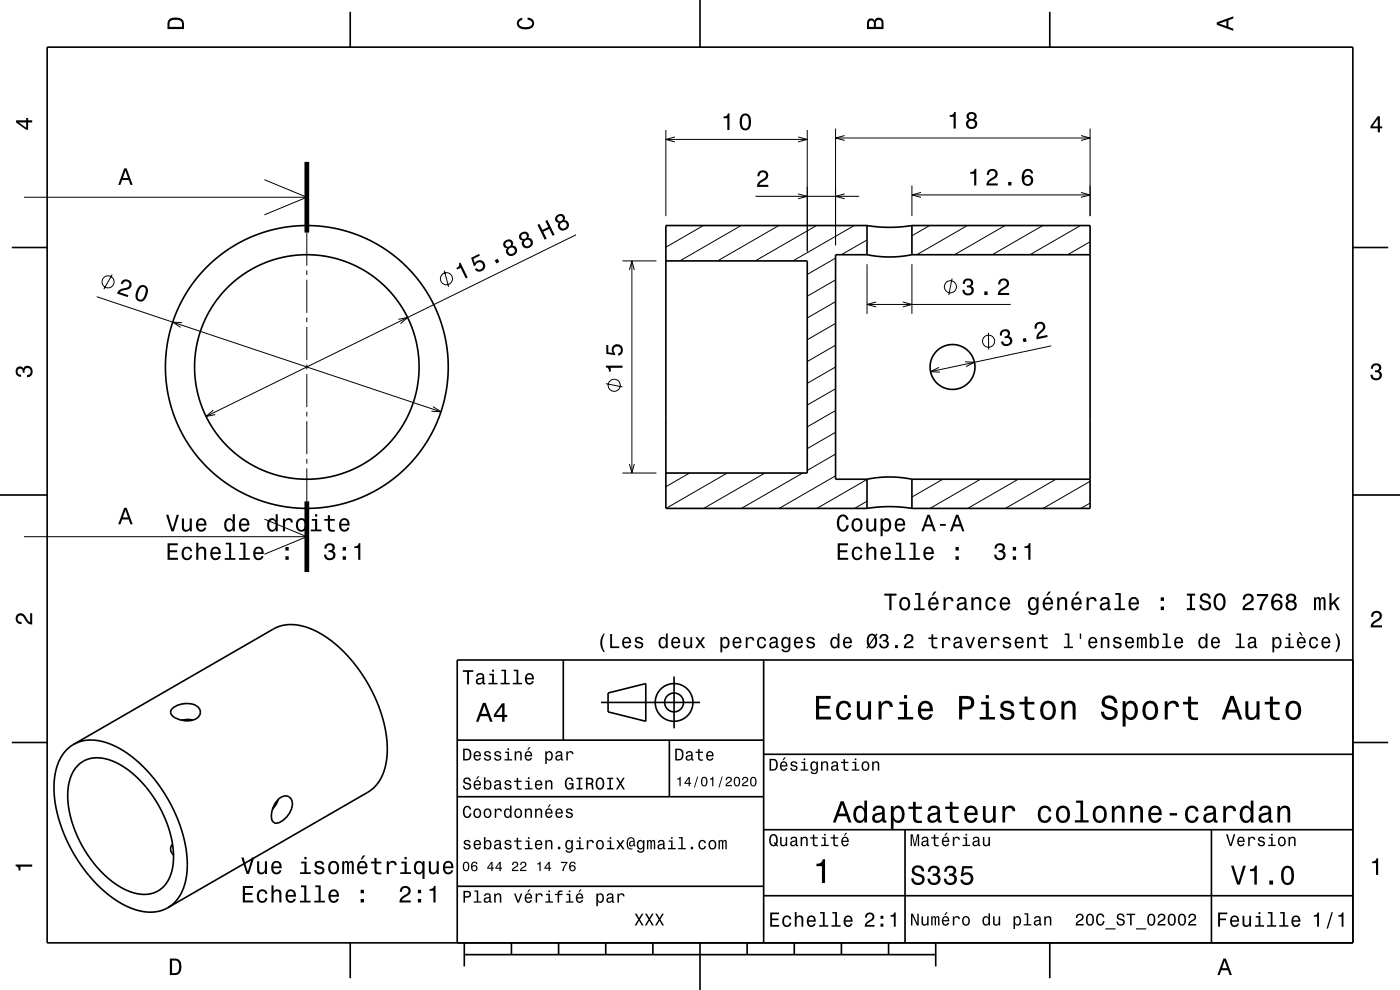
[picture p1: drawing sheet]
<svg xmlns="http://www.w3.org/2000/svg" width="297mm" height="210mm" viewBox="0 0 297 210" stroke-linecap="round" stroke-linejoin="round" font-family="sans-serif">
<g fill="none" stroke="#000" stroke-width=".21">
<path d="M56.1 38.1l9 3.7-9 3.8M141.3 27.6v18.2M141.3 29.6h30M143.2 29.1l-1.9 .5 1.9 .5M169.3 29.1l2 .5-2 .5M171.3 27.6v25.7M177.3 27.3v24.7M177.3 29.3h54M179.2 28.8l-1.9 .5 1.9 .5M193.5 39.3v6.5M229.3 28.8l2 .5-2 .5M231.3 27.3v18.5"/>
<path d="M5.1 41.8h60M23.8 58.2l-1.8 3.1M65.1 49.3v7M65.1 57.3v1M65.1 59.3v7M94.3 57.4l.9 3.5M122.2 49.8l-78.5 38.5M132.1 55.3h7.2M133.5 57.3l.6-2 .5 2M134.1 55.3v45M149.2 47.8l-7.9 4.6M157.2 47.8l-13 7.5"/>
<path d="M160.3 41.6h22M165.2 47.8l-13 7.5M169.3 41.1l2 .5-2 .6M173.2 47.8l-13 7.5M177.3 59.4l-6 3.4M177.3 54.8l-6 3.4M179.2 41.1l-1.9 .5 1.9 .6M181.2 47.8l-13 7.5M183.9 50.9l-5.4 3.1M183.9 56v10.6M193.5 56v10.6M193.5 41.3h37.8"/>
<path d="M195.4 40.8l-1.9 .5 1.9 .6M197.2 47.8l-3.7 2.2M202 59.1l-.7 3.5M205.2 47.8l-10.7 6.2M213.2 47.8l-10.7 6.2M221.2 47.8l-10.7 6.2M229.2 47.8l-10.7 6.2M229.3 40.8l2 .5-2 .6M231.3 51.3l-4.8 2.7M20.5 62.9l73 24.5M38.6 68.5l-2-.2 1.7 1.1M65.1 67.3v1"/>
<path d="M65.1 69.3v7M65.1 77.3v1M65.1 79.3v7M84.5 67.7l2-.4-1.5 1.4M177.3 77.8l-6 3.5M177.3 73.2l-6 3.5M177.3 68.6l-6 3.5M177.3 64l-6 3.5M183.9 64.6h30.5M185.9 64.1l-2 .5 2 .5M191.5 64.1l2 .5-2 .5M199.2 77.9l-1.8 .9 2 .1"/>
<path d="M204.7 76.7l2 .1-1.8 1M209.7 70.6v3.6M223 73.4l-25.6 5.4M45.2 87l-1.5 1.3 2-.3M65.1 87.3v1M65.1 89.3v7M65.1 97.3v1M65.1 99.3v7M91.9 86.3l1.6 1.1-2-.2M128.6 81.4l3.5 .7M133.5 98.4l.6 1.9 .5-1.9M177.3 96.3l-6 3.5"/>
<path d="M177.3 91.7l-6 3.5M177.3 87.1l-6 3.4M177.3 82.5l-6 3.4M5.1 113.8h60M56.1 110.1l9 3.7-9 3.8M132.1 100.3h7.2M146.3 100.3l-5 2.9M154.3 100.3l-13 7.5M162.3 100.3l-13 7.5M170.3 100.3l-13 7.5M177.3 100.9l-12 6.9M183.9 106.3l-2.6 1.5"/>
<path d="M183.9 101.7l-10.6 6.1M200 101.7l-6.5 3.7M208 101.7l-10.7 6.1M216 101.7l-10.7 6.1M224 101.7l-10.7 6.1M231.3 106.7l-2 1.1M231.3 102.1l-10 5.7"/>
<circle cx="22.9" cy="59.8" r="1.28"/>
<circle cx="94.7" cy="59.1" r="1.28"/>
<circle cx="201.6" cy="60.8" r="1.28"/>
<circle cx="209.7" cy="72.4" r="1.28"/>
<circle cx="130.3" cy="81.7" r="1.28"/>
</g>
<g fill="none" stroke="#000" stroke-width=".35">
<path d="M10 10h277v190h-277zM74.3 2.5v7.5M148.5 0v10M222.7 2.5v7.5M2.5 52.5h7.5M141.3 55.3h30v45h-30M183.9 54l2.3 .4 2.4 .1 2.5-.1 2.4-.4M183.9 47.8l4.8 .4 4.8-.4M183.9 54h-6.6v47.7h6.6M183.9 47.8h-42.6v60h42.6M183.9 47.8v6.2M193.5 54h37.8"/>
<path d="M193.5 47.8h37.8v60h-37.8M193.5 47.8v6.2M287 52.5h7.5M0 105h10M183.9 101.7l2.3-.4 2.5-.1 2.5 .1 2.3 .4M183.9 107.8l4.8-.3 4.8 .3M183.9 101.7v6.1M193.5 101.7h37.8M193.5 101.7v6.1M287 105h10M119.5 140v17M162 140v60"/>
<path d="M287 140h-190v60M2.5 157.5h7.5M15.6 157.9l42.4-24.5 2.2-.8 2.1-.1 2.4 .4 2.3 .9 2.4 1.5 2.5 1.9 2.3 2.4 2 2.6 1.8 2.7 1.7 3.3 1.1 3 .8 2.9 .5 3.3v3.1l-.4 2.3-.9 2.2-1.1 1.7-1.7 1.4-42.4 24.5M15.6 157.9l2.1-.8 2.5-.1 2.7 .6 2.8 1.4 2.8 1.9 2.7 2.6 2.5 3 2 3.1 1.6 3.3 1.4 3.9 .8 3.6 .2 3.2-.3 3-.8 2.5-1.3 2.1-1.7 1.4M15.6 157.9l-1.7 1.4-1.3 2.1-.8 2.4-.3 3.1 .2 3.2 .7 3.6 1.3 3.6 1.8 3.6 2.2 3.3 2.4 2.9 2.5 2.4 2.8 2 2.8 1.3 2.7 .6h2.4l1.1-.3 1.2-.5M36.4 150.4a4.5 4.5 0 0 1 5.7-.4 1.74 1.74 0 0 1 .1 1.9 1.74 1.74 0 0 1-1.6 .9 4.6 4.6 0 0 1-4.3-1.3l-.1-.4zM39.9 152.6v.3M40.9 152.7l-1.2-.1-1.2 .2M97 157h65M127.5 149h21M129 147l8-2v8l-8-2zM142 157v12"/>
<path d="M143 143.5v11M287 157.5h7.5M16.5 162.4l1.5-1.1 1.8-.5 2.1 .1 2.2 .6 2.5 1.4 2.1 1.7 2.1 2.2 1.9 2.5 1.6 2.8 1.4 3.2 .7 2.7 .4 2.9-.1 2.6-.5 2.2-1 1.8-1.4 1.3-1.7 .8-1.7 .1-1.9-.3-2.1-.8-2.2-1.3-1.9-1.5-2.1-2.3-1.7-2.4-1.4-2.3-1.3-3-.9-2.7-.4-2.6-.1-2.5 .3-2.3 .7-1.8zM36.6 179.1a1.48 1.48 0 0 0 .2 2.2M59 169.6a1.64 1.64 0 0 1 1.9-.7 1.64 1.64 0 0 1 1.1 1.6 4.7 4.7 0 0 1-3.4 4.1 .95 .95 0 0 1-1-.8 4.9 4.9 0 0 1 1.4-4.2zM59 169.6l-.4 1.1-.8 1M97 169h65M162 176h125M162 160h125M192 176v24M257 176v24M97 188h65"/>
<path d="M162 190h125M74.3 200v7.5M98.5 202.5h100M98.5 200v5M108.5 200v2.5M118.5 200v2.5M128.5 200v2.5M138.5 200v2.5M148.5 200v10M158.5 200v2.5M168.5 200v2.5M178.5 200v2.5"/>
<path d="M188.5 200v2.5M198.5 200v5M222.7 200v7.5"/>
<circle cx="65.1" cy="77.8" r="30"/>
<circle cx="65.1" cy="77.8" r="23.8"/>
<circle cx="202.1" cy="77.8" r="4.8"/>
<circle cx="143" cy="149" r="2"/>
<circle cx="143" cy="149" r="4"/>
</g>
<path d="M65.1 34.3v15M65.1 106.3v15" fill="none" stroke="#000" stroke-width="1" stroke-linecap="butt"/>
<g fill="#000">
<path d="M36 4a2.18 2.18 0 0 0-.5 2.2h3.5v-1.2a1.43 1.43 0 0 0-1.7-1.3zM36.3 4.4a2.15 2.15 0 0 1 2.2 .3l.1 1h-2.6v-1z" fill-rule="evenodd"/>
<path d="M109.9 4.2l.9-.4v.4a.7 .7 0 0 0-.7 .5 .7 .7 0 0 0 .3 .8 1.7 1.7 0 0 0 2.5-.5 .9 .9 0 0 0-1-.8v-.5a1.24 1.24 0 0 1 1.4 1.1 1.24 1.24 0 0 1-1 1.4 2.22 2.22 0 0 1-2.5-.7l-.2-.5z" fill-rule="evenodd"/>
<path d="M184.2 4.2l-.3 .7v1.3h3.5v-1.3a.98 .98 0 0 0-.7-1.1 .98 .98 0 0 0-1.2 .6 .84 .84 0 0 0-1.3-.2zM184.5 4.5a.54 .54 0 0 1 .6-.1 .54 .54 0 0 1 .3 .6v.7h-1zM185.9 4.4a.62 .62 0 0 1 .8-.1 .62 .62 0 0 1 .3 .6v.8h-1.2z" fill-rule="evenodd"/>
<path d="M258.1 4.7v.6l3.5 1.2v-.4l-1-.4v-1.4l1-.4v-.4zM258.6 5l1.6-.5v1z" fill-rule="evenodd"/>
<path d="M3.4 25.5v.5l2.1 1.5h.5v-1.5h.8v-.5h-.8v-.5h-.4v.5zM4 26h1.6v1.1z" fill-rule="evenodd"/>
<path d="M26.4 35.7l-1.3 3.5h.4l.4-1h1.4l.4 1h.4l-1.2-3.5zM26.6 36.2l.5 1.6h-1z" fill-rule="evenodd"/>
<path d="M153.5 24.7v.4h.8v2.5h.5v-3.5h-.4a.77 .77 0 0 1-.9 .6zM157.2 24.5a2.68 2.68 0 0 0 .4 3.1 1.14 1.14 0 0 0 1.7-.9 2.31 2.31 0 0 0-.7-2.5l-.5-.1-.5 .1zM157.8 24.6h.7a2.38 2.38 0 0 1 0 2.6h-.7a2.37 2.37 0 0 1 0-2.6z" fill-rule="evenodd"/>
<path d="M161 36.4a1.18 1.18 0 0 1 1.9 .3 1.18 1.18 0 0 1-1 1.7l-.5 .4-.3 .4h1.9v.4h-2.4a1.8 1.8 0 0 1 1.4-1.7 .71 .71 0 0 0 .5-.9 .71 .71 0 0 0-.9-.5 .71 .71 0 0 0-.5 .9h-.4z" fill-rule="evenodd"/>
<path d="M201.5 24.4v.4h.8v2.5h.5v-3.6h-.4a.77 .77 0 0 1-.9 .7zM205.3 24a.84 .84 0 0 0 .2 1.4 1.11 1.11 0 0 0-.4 1.5 1.11 1.11 0 0 0 1.5 .4 1.03 1.03 0 0 0 .7-.9 1.03 1.03 0 0 0-.6-1 .89 .89 0 0 0 .5-1.1 .89 .89 0 0 0-1.1-.6zM205.4 26.3a.71 .71 0 0 1 1.4 0 .71 .71 0 0 1-1.4 0zM205.5 24.7a.6 .6 0 0 1 1.2 0 .6 .6 0 0 1-1.2 0z" fill-rule="evenodd"/>
<path d="M205.8 36.5v.4h.9v2.4h.4v-3.5h-.3a.77 .77 0 0 1-1 .7zM209.7 36.1l-.4 1h.5a.71 .71 0 0 1 .5-.9 .71 .71 0 0 1 .9 .6 .71 .71 0 0 1-.5 .8 1.8 1.8 0 0 0-1.4 1.7h2.4v-.4h-1.9a2.2 2.2 0 0 1 1.4-1.1 1.13 1.13 0 0 0 .1-1.7 1.13 1.13 0 0 0-1.6 0zM213.9 38.6v.7h.7v-.7zM217.3 36.1a2.39 2.39 0 0 0 .2 3.2 1.16 1.16 0 0 0 1.5-.3 1.16 1.16 0 0 0-.2-1.5 1.16 1.16 0 0 0-1.6 0 1.02 1.02 0 0 1 .9-1.3 .58 .58 0 0 1 .6 .6h.5a1.12 1.12 0 0 0-.8-.9 1.12 1.12 0 0 0-1.1 .2zM217.2 38.3a.75 .75 0 0 1 1.5 0 .75 .75 0 0 1-1.5 0z" fill-rule="evenodd"/>
<path d="M292.3 24.7l-1.6 2.1v.4h1.6v.9h.4v-.9h.5v-.4h-.5v-2.1zM292.3 25.2v1.6h-1.1z" fill-rule="evenodd"/>
<path d="M97.4 55.8a.78 .78 0 0 1-.6 1.1l.2 .3 .7-.4 1.1 2.3 .4-.2-1.5-3.2zM100 54.7l.5 1.8 .4-.2a.79 .79 0 0 1 .9-.7 .79 .79 0 0 1 .6 1 .79 .79 0 0 1-1.1 .5l-.2-.2-.4 .2a1.21 1.21 0 0 0 1.8 .3 1.21 1.21 0 0 0 0-1.8 1.21 1.21 0 0 0-1.8 .2l-.3-.9 1.4-.7-.2-.3zM105 55.2l.3 .7 .6-.3-.3-.7zM107 51.2a.84 .84 0 0 0-.2 .9 .84 .84 0 0 0 .8 .6 1.11 1.11 0 0 0 .3 1.5 1.11 1.11 0 0 0 1.5-.3 1.03 1.03 0 0 0 .2-1.2 1.03 1.03 0 0 0-.9-.6 .89 .89 0 0 0-.1-1.1 .89 .89 0 0 0-1.2-.1zM107.8 53.2a.71 .71 0 0 1 1.4 0 .71 .71 0 0 1-1.4 0zM107.2 51.8a.6 .6 0 0 1 1.2 0 .6 .6 0 0 1-1.2 0zM110.4 49.5a.84 .84 0 0 0-.3 1 .84 .84 0 0 0 .8 .5 1.11 1.11 0 0 0 .3 1.6 1.11 1.11 0 0 0 1.6-.4 1.03 1.03 0 0 0 .2-1.1 1.03 1.03 0 0 0-1-.6 .89 .89 0 0 0-.1-1.2 .89 .89 0 0 0-1.1 0zM111.2 51.6a.71 .71 0 0 1 1.4 0 .71 .71 0 0 1-1.4 0zM110.6 50.2a.6 .6 0 0 1 1.2 0 .6 .6 0 0 1-1.2 0z" fill-rule="evenodd"/>
<path d="M114 47.7l1.6 3.1 .4-.2-.8-1.4 1.3-.7 .7 1.5 .4-.2-1.5-3.1-.4 .2 .6 1.3-1.2 .6-.7-1.3zM118 45.8a.84 .84 0 0 0-.2 .9 .84 .84 0 0 0 .8 .6 1.11 1.11 0 0 0 .3 1.5 1.11 1.11 0 0 0 1.5-.3 1.03 1.03 0 0 0 .2-1.2 1.03 1.03 0 0 0-.9-.6 .89 .89 0 0 0-.1-1.1 .89 .89 0 0 0-1.2-.1zM118.8 47.8a.71 .71 0 0 1 1.4 0 .71 .71 0 0 1-1.4 0zM118.2 46.4a.6 .6 0 0 1 1.2 0 .6 .6 0 0 1-1.2 0z" fill-rule="evenodd"/>
<path d="M25.9 59.6l-.3 .6 .4 .1a.71 .71 0 0 1 .8-.6 .71 .71 0 0 1 .6 .7 .71 .71 0 0 1-.7 .7 1.8 1.8 0 0 0-1.9 1.2l2.3 .7 .1-.4-1.8-.6a2.2 2.2 0 0 1 1.8-.6 1.14 1.14 0 0 0 .5-1.8 1.14 1.14 0 0 0-1.8 0zM29.6 60.6a2.68 2.68 0 0 0-.6 3.1 1.14 1.14 0 0 0 1.9-.4 2.3 2.3 0 0 0 .2-2.5l-.5-.3-.5-.1zM29.9 61a.63 .63 0 0 1 .6-.1 .63 .63 0 0 1 .4 .5 2.72 2.72 0 0 1-.9 2.2l-.7-.2a2.27 2.27 0 0 1 .6-2.4z" fill-rule="evenodd"/>
<path d="M128.5 77.6v.3a.77 .77 0 0 1 .7 .9h.4v-.8h2.5v-.4zM128.6 73.2v1.9l1.9 .2v-.4a.79 .79 0 0 1-.2-1.1 .79 .79 0 0 1 1.2-.1 .79 .79 0 0 1-.1 1.2l-.3 .1v.4a1.21 1.21 0 0 0 1.1-1.5 1.21 1.21 0 0 0-1.7-.8 1.21 1.21 0 0 0-.5 1.8l-1-.2v-1.5z" fill-rule="evenodd"/>
<path d="M204.5 59.4l-.3 .8h.5a.62 .62 0 0 1 .3-.8 .62 .62 0 0 1 .8 .3 .62 .62 0 0 1-.2 .8l-.5 .1v.4a.72 .72 0 0 1 1 .4 .72 .72 0 0 1-.5 .9 .72 .72 0 0 1-.9-.5l-.1-.3h-.4a1.18 1.18 0 0 0 1.5 1.2 1.18 1.18 0 0 0 .6-1.9l-.3-.1a.97 .97 0 0 0 .3-1.4 .97 .97 0 0 0-1.4-.2zM208.8 61.8v.8h.7v-.8zM212.1 59.4l-.4 .9h.5a.7 .7 0 0 1 .5-.8 .7 .7 0 0 1 .9 .5 .7 .7 0 0 1-.5 .8 1.8 1.8 0 0 0-1.4 1.8h2.4v-.5h-1.9a2.2 2.2 0 0 1 1.4-1.1 1.13 1.13 0 0 0 .1-1.7 1.13 1.13 0 0 0-1.6 .1z" fill-rule="evenodd"/>
<path d="M212.3 70.3l-.2 .9 .5-.1a.62 .62 0 0 1 .1-.8 .62 .62 0 0 1 .9 .1 .62 .62 0 0 1-.1 .9l-.4 .1 .1 .4a.72 .72 0 0 1 1 .2 .72 .72 0 0 1-.3 1 .72 .72 0 0 1-1-.3l-.1-.3-.5 .1a1.18 1.18 0 0 0 1.8 .8 1.18 1.18 0 0 0 .2-1.9l-.3-.1a.91 .91 0 0 0 .1-1.1 .91 .91 0 0 0-1.1-.3zM217 71.8l.1 .8 .7-.2-.2-.7zM219.6 68.8l-.1 1 .5-.1a.71 .71 0 0 1 .3-1 .71 .71 0 0 1 .9 .4 .71 .71 0 0 1-.3 .9 1.81 1.81 0 0 0-1 2l2.4-.5-.1-.4-1.9 .4a2.22 2.22 0 0 1 1.2-1.5 1.13 1.13 0 0 0-.2-1.6 1.13 1.13 0 0 0-1.7 .4z" fill-rule="evenodd"/>
<path d="M291.1 77.4a1.08 1.08 0 0 1 1.4-.2 1.08 1.08 0 0 1 .4 1.2l-.3 .3a1.06 1.06 0 0 1 .5 1.3 1.06 1.06 0 0 1-1.2 .7 1.1 1.1 0 0 1-1.2-1.2h.5a.71 .71 0 0 0 1 .8 .71 .71 0 0 0 .1-1.3h-.6v-.4a.61 .61 0 0 0 .8-.3 .61 .61 0 0 0-.2-.8 .61 .61 0 0 0-.9 .2l-.1 .5h-.5z" fill-rule="evenodd"/>
<path d="M3.6 78a.86 .86 0 0 1 1.4 .2 1.06 1.06 0 0 1 1.2-.6 1.06 1.06 0 0 1 .7 1.2 1.1 1.1 0 0 1-1.2 1.2v-.4a.71 .71 0 0 0 .8-1 .71 .71 0 0 0-1.3-.1v.6h-.4a.61 .61 0 0 0-.3-.8 .61 .61 0 0 0-.8 .2 .61 .61 0 0 0 .2 .8l.6 .2v.4a1.15 1.15 0 0 1-1.2-.6 1.15 1.15 0 0 1 .3-1.3z" fill-rule="evenodd"/>
<path d="M26.4 107.7l-1.3 3.5h.4l.4-1h1.4l.4 1h.4l-1.2-3.5zM26.6 108.2l.5 1.6h-1z" fill-rule="evenodd"/>
<path d="M35.5 115.2v3.5h2.3v-.4h-1.8v-1.2h1.6v-.4h-1.6v-1h1.7v-.5zM38.8 116.3a1.53 1.53 0 0 0 .9 2.5 1.06 1.06 0 0 0 1.1-1h-.5a.67 .67 0 0 1-.6 .6 .67 .67 0 0 1-.7-.6 1.11 1.11 0 0 1 .7-1.5 .6 .6 0 0 1 .6 .6h.5a1.09 1.09 0 0 0-.8-.9 1.09 1.09 0 0 0-1.2 .3zM41.6 115.1v3.6h.5v-1.5a.63 .63 0 0 1 .4-.8 .63 .63 0 0 1 .8 .4v1.9h.4v-1.7a.88 .88 0 0 0-.6-1 .88 .88 0 0 0-1 .4v-1.3zM44.9 116.3a1.54 1.54 0 0 0 .8 2.5 1.06 1.06 0 0 0 1.1-.8h-.4l-.3 .3-.3 .1a.76 .76 0 0 1-.7-.9h1.7a1.17 1.17 0 0 0-.5-1.3 1.17 1.17 0 0 0-1.4 .1zM45.3 116.5a.66 .66 0 0 1 .8-.1 .66 .66 0 0 1 .3 .8h-1.3zM47.9 115.1v.4h.7v2.9h-.9v.3h2.2v-.3h-.9v-3.3zM50.9 115.1v.4h.7v2.9h-.9v.3h2.3v-.3h-.9v-3.3zM54 116.3a1.54 1.54 0 0 0 .8 2.5 1.06 1.06 0 0 0 1.1-.8h-.4l-.3 .3-.3 .1a.76 .76 0 0 1-.7-.9h1.7a1.17 1.17 0 0 0-.4-1.3 1.17 1.17 0 0 0-1.5 .1zM54.4 116.5a.66 .66 0 0 1 .8-.1 .66 .66 0 0 1 .3 .8h-1.3zM60.6 118v.7h.6v-.7zM60.6 116v.8h.6v-.8z" fill-rule="evenodd"/>
<path d="M35.2 109.2l1.2 3.5h.5l1.1-3.5h-.5l-.9 3-.9-3zM38.6 110v1.8a.89 .89 0 0 0 .6 1 .89 .89 0 0 0 1.1-.5v.4h.4v-2.7h-.5v1.6a.65 .65 0 0 1-.3 .7 .65 .65 0 0 1-.9-.3v-2zM41.9 110.3a1.54 1.54 0 0 0 .8 2.5 1.06 1.06 0 0 0 1.1-.9h-.5l-.2 .4-.4 .1a.76 .76 0 0 1-.7-.9h1.8a1.16 1.16 0 0 0-.5-1.4 1.16 1.16 0 0 0-1.4 .2zM42.2 110.5a.66 .66 0 0 1 .8-.1 .66 .66 0 0 1 .3 .7h-1.3zM47.8 110.3a1.57 1.57 0 0 0 .8 2.5l.4-.1 .4-.4v.4h.4v-3.6h-.4v1.3a.89 .89 0 0 0-1.6-.1zM48.2 110.6a.62 .62 0 0 1 .7-.3 .62 .62 0 0 1 .4 .6 1.12 1.12 0 0 1-.6 1.5 1.19 1.19 0 0 1-.5-1.8zM51 110.3a1.55 1.55 0 0 0 .8 2.5 1.06 1.06 0 0 0 1.1-.9h-.5l-.2 .4-.4 .1a.76 .76 0 0 1-.7-.9h1.8a1.17 1.17 0 0 0-.5-1.4 1.17 1.17 0 0 0-1.4 .2zM51.3 110.5a.66 .66 0 0 1 .8-.1 .66 .66 0 0 1 .4 .7h-1.4zM56.9 110.3a1.57 1.57 0 0 0 .8 2.5l.5-.1 .3-.4v.4h.4v-3.6h-.4v1.3a.89 .89 0 0 0-1.6-.1zM57.3 110.6a.62 .62 0 0 1 .7-.3 .62 .62 0 0 1 .4 .6 1.12 1.12 0 0 1-.6 1.5 1.19 1.19 0 0 1-.5-1.8zM60 110v2.7h.5v-1.5a.66 .66 0 0 1 .3-.8 .66 .66 0 0 1 .9 .2v.2h.4a.89 .89 0 0 0-.7-.9 .89 .89 0 0 0-1 .5v-.4zM63.1 110.3a1.53 1.53 0 0 0 .8 2.5 1.48 1.48 0 0 0 1.2-1.5 1.48 1.48 0 0 0-1.2-1.4l-.5 .1zM63.4 110.6a.67 .67 0 0 1 .7-.3 .67 .67 0 0 1 .5 .6 1.11 1.11 0 0 1-.7 1.5 1.17 1.17 0 0 1-.5-1.8zM66.1 110.1v.4h.7v1.8h-.9v.4h2.3v-.4h-.9v-2.2zM66.8 109.1v.5h.5v-.5zM69.6 109.3v.8h-.8v.4h.8v1.8a1.04 1.04 0 0 0 1.4 .5v-.4a.68 .68 0 0 1-1-.4v-1.5h1v-.4h-1v-.8zM72.2 110.3a1.54 1.54 0 0 0 .8 2.5 1.05 1.05 0 0 0 1.1-.9h-.4l-.2 .4-.4 .1a.76 .76 0 0 1-.7-.9h1.8a1.16 1.16 0 0 0-.5-1.4 1.16 1.16 0 0 0-1.5 .2zM72.6 110.5a.66 .66 0 0 1 .8-.1 .66 .66 0 0 1 .3 .7h-1.3z" fill-rule="evenodd"/>
<path d="M69.1 115.5l-.3 .9h.5a.62 .62 0 0 1 .3-.8 .62 .62 0 0 1 .8 .3 .62 .62 0 0 1-.2 .8h-.5v.4a.72 .72 0 0 1 .9 .5 .72 .72 0 0 1-.4 .9 .72 .72 0 0 1-.9-.5l-.1-.4h-.5a1.18 1.18 0 0 0 1.6 1.2 1.18 1.18 0 0 0 .5-1.8l-.2-.1a.9 .9 0 0 0 .4-1.1 .9 .9 0 0 0-1.1-.6zM72.7 118v.7h.7v-.7zM72.7 116v.8h.7v-.8zM75.2 115.9v.4h.8v2.4h.4v-3.5h-.3a.78 .78 0 0 1-.9 .7z" fill-rule="evenodd"/>
<path d="M177.7 115.2v3.5h2.2v-.4h-1.7v-1.2h1.5v-.4h-1.5v-1h1.7v-.5zM181 116.3a1.53 1.53 0 0 0 .8 2.5 1.06 1.06 0 0 0 1.1-1h-.4a.67 .67 0 0 1-.6 .6 .67 .67 0 0 1-.7-.6 1.12 1.12 0 0 1 .6-1.5 .59 .59 0 0 1 .7 .6h.4a1.09 1.09 0 0 0-.7-.9 1.09 1.09 0 0 0-1.2 .3zM183.8 115.1v3.6h.4v-1.5a.63 .63 0 0 1 .4-.8 .63 .63 0 0 1 .8 .4l.1 1.9h.4v-1.7a.88 .88 0 0 0-.6-1 .88 .88 0 0 0-1.1 .4v-1.3zM187.1 116.3a1.55 1.55 0 0 0 .8 2.5 1.06 1.06 0 0 0 1.1-.8h-.5l-.2 .3-.4 .1a.76 .76 0 0 1-.7-.9h1.8a1.17 1.17 0 0 0-.5-1.3 1.17 1.17 0 0 0-1.4 .1zM187.4 116.5a.66 .66 0 0 1 .8-.1 .66 .66 0 0 1 .3 .8h-1.3zM190.1 115.1v.4h.7v2.9h-1v.3h2.3v-.3h-.9v-3.3zM193.1 115.1v.4h.7v2.9h-.9v.3h2.2v-.3h-.9v-3.3zM196.2 116.3a1.55 1.55 0 0 0 .8 2.5 1.06 1.06 0 0 0 1.1-.8h-.5l-.2 .3-.4 .1a.76 .76 0 0 1-.7-.9h1.8a1.17 1.17 0 0 0-.5-1.3 1.17 1.17 0 0 0-1.4 .1zM196.5 116.5a.66 .66 0 0 1 .8-.1 .66 .66 0 0 1 .4 .8h-1.4zM202.7 118v.7h.7v-.7zM202.7 116v.8h.7v-.8z" fill-rule="evenodd"/>
<path d="M177.9 109.6a2.51 2.51 0 0 0 .4 3.1 1.26 1.26 0 0 0 1.8-1.3h-.5a.82 .82 0 0 1-1.1 .9 2.09 2.09 0 0 1 0-2.7 .72 .72 0 0 1 1 .7h.5a1.19 1.19 0 0 0-.8-1.1 1.19 1.19 0 0 0-1.3 .4zM180.9 110.3a1.53 1.53 0 0 0 .9 2.5 1.48 1.48 0 0 0 1.2-1.5 1.48 1.48 0 0 0-1.2-1.4l-.5 .1zM181.3 110.6a.67 .67 0 0 1 .7-.3 .67 .67 0 0 1 .5 .6 1.11 1.11 0 0 1-.7 1.5 1.17 1.17 0 0 1-.5-1.8zM183.8 110v1.8a.89 .89 0 0 0 .6 1 .89 .89 0 0 0 1.1-.5v.4h.4v-2.7h-.5v1.6a.65 .65 0 0 1-.3 .7 .65 .65 0 0 1-.9-.3v-2zM186.8 110v3.7h.5v-1.4a.93 .93 0 0 0 1 .5 .93 .93 0 0 0 .7-.8 1.5 1.5 0 0 0-1-2.1l-.4 .1-.3 .4v-.4zM187.4 110.6a.63 .63 0 0 1 .7-.3 .63 .63 0 0 1 .5 .6 1.13 1.13 0 0 1-.6 1.5 1.19 1.19 0 0 1-.6-1.8zM190.1 110.3a1.54 1.54 0 0 0 .8 2.5 1.06 1.06 0 0 0 1.1-.9h-.4l-.3 .4-.3 .1a.76 .76 0 0 1-.7-.9h1.7a1.17 1.17 0 0 0-.5-1.4 1.17 1.17 0 0 0-1.4 .2zM190.5 110.5a.66 .66 0 0 1 .7-.1 .66 .66 0 0 1 .4 .7h-1.3zM196.7 109.2l-1.2 3.5h.4l.4-1h1.4l.4 1h.4l-1.3-3.5zM197 109.7l.5 1.5h-1zM199.4 111.1v.4h1.2v-.4zM202.8 109.2l-1.3 3.5h.5l.4-1h1.4l.3 1h.5l-1.3-3.5zM203.1 109.7l.5 1.5h-1.1z" fill-rule="evenodd"/>
<path d="M211.3 115.5l-.3 .9h.4a.62 .62 0 0 1 .4-.8 .62 .62 0 0 1 .8 .3 .62 .62 0 0 1-.3 .8h-.4v.4a.72 .72 0 0 1 .9 .5 .72 .72 0 0 1-.5 .9 .72 .72 0 0 1-.9-.5v-.4h-.5a1.18 1.18 0 0 0 1.5 1.2 1.18 1.18 0 0 0 .6-1.8l-.2-.1a.91 .91 0 0 0 .3-1.1 .91 .91 0 0 0-1-.6zM214.9 118v.7h.7v-.7zM214.9 116v.8h.7v-.8zM217.3 115.9v.4h.9v2.4h.4v-3.5h-.3a.77 .77 0 0 1-1 .7z" fill-rule="evenodd"/>
<path d="M3.6 130.4a1.22 1.22 0 0 1 2 .7l.4 .6 .4 .3v-1.9h.4v2.4a1.8 1.8 0 0 1-1.7-1.4 .71 .71 0 0 0-.9-.5 .71 .71 0 0 0-.5 .8 .71 .71 0 0 0 .9 .5v.5a1.18 1.18 0 0 1-1.2-.7 1.18 1.18 0 0 1 .2-1.3z" fill-rule="evenodd"/>
<path d="M128 134.4a3.1 3.1 0 0 0 0 3.9h.3a3.7 3.7 0 0 1 0-3.9zM129.5 134.5v3h1.9v-.4h-1.5v-2.6zM132.2 135.4a1.32 1.32 0 0 0 .7 2.2 .9 .9 0 0 0 1-.8h-.4l-.2 .3-.3 .1a.65 .65 0 0 1-.6-.8h1.5a1 1 0 0 0-.4-1.1 1 1 0 0 0-1.3 .1zM132.5 135.6a.57 .57 0 0 1 .7-.1 .57 .57 0 0 1 .3 .6h-1.1zM134.9 135.3a.65 .65 0 0 0-.2 .7 .65 .65 0 0 0 .6 .4l.7 .2a.52 .52 0 0 1-.4 .7 .52 .52 0 0 1-.6-.5h-.4a.88 .88 0 0 0 1.1 .8 .88 .88 0 0 0 .6-1.3l-1.2-.4a.46 .46 0 0 1 .4-.5 .46 .46 0 0 1 .5 .4h.4a.93 .93 0 0 0-1.5-.5zM140 135.4a1.35 1.35 0 0 0 .6 2.2l.4-.1 .3-.4v.4h.4v-3.1h-.4v1.1a.76 .76 0 0 0-1.3-.1zM140.3 135.7a.53 .53 0 0 1 .5-.3 .53 .53 0 0 1 .4 .5 .96 .96 0 0 1-.5 1.3 1.01 1.01 0 0 1-.4-1.5zM142.6 135.4a1.32 1.32 0 0 0 .7 2.2 .9 .9 0 0 0 1-.8h-.4l-.2 .3-.3 .1a.64 .64 0 0 1-.6-.8h1.5a1 1 0 0 0-.4-1.1 1 1 0 0 0-1.3 .1zM142.9 135.6a.56 .56 0 0 1 .7-.1 .56 .56 0 0 1 .3 .6h-1.1zM145 135.2v1.5a.76 .76 0 0 0 .6 .8 .76 .76 0 0 0 .9-.4v.4h.3v-2.3h-.3v1.3a.55 .55 0 0 1-.4 .7 .55 .55 0 0 1-.7-.3v-1.7zM147.5 135.2l.8 1.1-.8 1.2h.4l.6-.9 .6 .9h.5l-.8-1.2 .7-1.1h-.4l-.6 .8-.5-.8zM152.8 135.2v3.2h.4v-1.3a.79 .79 0 0 0 .9 .5 .79 .79 0 0 0 .6-.8 1.14 1.14 0 0 0 0-1.1 1.14 1.14 0 0 0-1-.6l-.5 .4v-.3zM153.4 135.6a.54 .54 0 0 1 .6-.2 .54 .54 0 0 1 .4 .5 .96 .96 0 0 1-.6 1.3 1.01 1.01 0 0 1-.4-1.6zM155.7 135.4a1.32 1.32 0 0 0 .6 2.2 .9 .9 0 0 0 1-.8h-.4l-.2 .3-.3 .1a.64 .64 0 0 1-.6-.8h1.5a1 1 0 0 0-.4-1.1 1 1 0 0 0-1.2 .1zM156 135.6a.57 .57 0 0 1 .6-.1 .57 .57 0 0 1 .3 .6h-1.1zM158.2 135.2v2.3h.4v-1.3a.57 .57 0 0 1 .3-.7 .57 .57 0 0 1 .7 .2v.2h.4a.76 .76 0 0 0-.6-.8 .76 .76 0 0 0-.9 .4v-.3zM160.9 135.4a1.24 1.24 0 0 0-.3 1.4 1.24 1.24 0 0 0 1.3 .7l.5-.5 .1-.3h-.3a.57 .57 0 0 1-.6 .5 .57 .57 0 0 1-.6-.5 .81 .81 0 0 1 0-.9 .81 .81 0 0 1 .8-.4l.3 .5h.4a.94 .94 0 0 0-.6-.8 .94 .94 0 0 0-1 .3zM163.5 135.3l-.2 .5h.3a.47 .47 0 0 1 .6-.4 .47 .47 0 0 1 .3 .6l-.1 .1a.84 .84 0 0 0-1 .3 .84 .84 0 0 0 0 1 .91 .91 0 0 0 1.2-.2l.1 .2 .5 .1v-.3h-.2v-1.4a.87 .87 0 0 0-.6-.7 .87 .87 0 0 0-.9 .2zM163.7 136.6l.9-.3a.66 .66 0 0 1-.2 .7 .66 .66 0 0 1-.7 .1zM166 135.4a1.34 1.34 0 0 0 .6 2.2l.4-.1 .3-.4a.63 .63 0 0 1-.3 .9 .63 .63 0 0 1-.8-.3h-.4a.94 .94 0 0 0 1.1 .7 .94 .94 0 0 0 .8-1v-2.2h-.4v.3l-.3-.3a.77 .77 0 0 0-1 .2zM166.3 135.6a.54 .54 0 0 1 .6-.2 .54 .54 0 0 1 .4 .5 .95 .95 0 0 1-.6 1.3 1.02 1.02 0 0 1-.4-1.6zM168.7 135.4a1.32 1.32 0 0 0 .7 2.2 .9 .9 0 0 0 .9-.8h-.4l-.2 .3-.3 .1a.65 .65 0 0 1-.6-.8h1.5a1 1 0 0 0-.4-1.1 1 1 0 0 0-1.2 .1zM169 135.6a.57 .57 0 0 1 .6-.1 .57 .57 0 0 1 .3 .6h-1.1zM171.3 135.3a.65 .65 0 0 0-.2 .7 .65 .65 0 0 0 .6 .4l.7 .2a.52 .52 0 0 1-.4 .7 .52 .52 0 0 1-.6-.5h-.4a.89 .89 0 0 0 1.1 .8 .89 .89 0 0 0 .6-1.3l-1.1-.4a.46 .46 0 0 1 .3-.5 .46 .46 0 0 1 .6 .4h.3a.93 .93 0 0 0-1.5-.5zM176.4 135.4a1.35 1.35 0 0 0 .6 2.2l.4-.1 .3-.4v.4h.4v-3.1h-.4v1.1a.76 .76 0 0 0-1.3-.1zM176.7 135.7a.53 .53 0 0 1 .6-.3 .53 .53 0 0 1 .4 .5 .95 .95 0 0 1-.6 1.3 1.01 1.01 0 0 1-.4-1.5zM179.1 135.4a1.32 1.32 0 0 0 .7 2.2 .9 .9 0 0 0 .9-.8h-.4l-.2 .3-.3 .1a.64 .64 0 0 1-.6-.8h1.5a1 1 0 0 0-.4-1.1 1 1 0 0 0-1.2 .1zM179.4 135.6a.57 .57 0 0 1 .7-.1 .57 .57 0 0 1 .2 .6h-1.1zM184.2 134.8a2.54 2.54 0 0 0-.1 2.2l-.3 .4 .2 .2 .3-.4a1.08 1.08 0 0 0 1.2 .2 1.08 1.08 0 0 0 .6-1.1l-.2-1.3 .3-.5-.3-.1-.2 .3a.99 .99 0 0 0-1.5 .1zM184.7 134.8h.6l.2 .3-1.1 1.5a1.74 1.74 0 0 1 .3-1.8zM185.6 135.3a1.4 1.4 0 0 1-.6 1.9l-.5-.3zM186.8 134.7l-.2 .8h.3a.53 .53 0 0 1 .3-.7 .53 .53 0 0 1 .7 .2 .53 .53 0 0 1-.2 .7h-.4v.4a.62 .62 0 0 1 .8 .4 .62 .62 0 0 1-.4 .8 .62 .62 0 0 1-.8-.5v-.3h-.4a1.01 1.01 0 0 0 1.3 1.1 1.01 1.01 0 0 0 .5-1.6l-.2-.1a.83 .83 0 0 0 .2-1.2 .83 .83 0 0 0-1.2-.2zM189.9 136.8v.7h.6v-.7zM192.1 134.7l-.3 .8h.4a.6 .6 0 0 1 .4-.7 .6 .6 0 0 1 .8 .5 .6 .6 0 0 1-.5 .7l-.2 .1a1.4 1.4 0 0 0-1 1.4h2.1v-.4h-1.6l.7-.7a1 1 0 0 0 .8-1.4 1 1 0 0 0-1.6-.3zM197.6 134.6v.6h-.7v.4h.7v1.5a.9 .9 0 0 0 1.3 .4v-.3a.59 .59 0 0 1-.9-.3v-1.3h.9v-.4h-.9v-.6zM199.8 135.2v2.3h.4v-1.3a.57 .57 0 0 1 .3-.7 .57 .57 0 0 1 .7 .2l.1 .2h.4a.77 .77 0 0 0-.6-.8 .77 .77 0 0 0-.9 .4v-.3zM202.5 135.3l-.2 .5h.4a.47 .47 0 0 1 .5-.4 .47 .47 0 0 1 .4 .6l-.2 .1a.84 .84 0 0 0-1 .3 .84 .84 0 0 0 0 1 .91 .91 0 0 0 1.3-.2l.1 .2 .4 .1v-.3h-.2v-1.4a.87 .87 0 0 0-.6-.7 .87 .87 0 0 0-.9 .2zM202.7 136.6l.9-.3a.66 .66 0 0 1-.1 .7 .66 .66 0 0 1-.8 .1zM204.7 135.2l.9 2.3h.4l.8-2.3h-.3l-.7 1.8-.7-1.8zM207.7 135.4a1.32 1.32 0 0 0 .7 2.2 .9 .9 0 0 0 .9-.8h-.4l-.1 .3-.4 .1a.65 .65 0 0 1-.6-.8h1.6a1 1 0 0 0-.5-1.1 1 1 0 0 0-1.2 .1zM208 135.6a.57 .57 0 0 1 .7-.1 .57 .57 0 0 1 .3 .6h-1.2zM210.2 135.2v2.3h.4v-1.3a.57 .57 0 0 1 .3-.7 .57 .57 0 0 1 .7 .2l.1 .2h.4a.76 .76 0 0 0-.6-.8 .76 .76 0 0 0-.9 .4v-.3zM213 135.3a.65 .65 0 0 0-.2 .7 .65 .65 0 0 0 .6 .4l.7 .2a.52 .52 0 0 1-.5 .7 .52 .52 0 0 1-.6-.5h-.3a.88 .88 0 0 0 1.1 .8 .88 .88 0 0 0 .6-1.3l-1.2-.4a.46 .46 0 0 1 .4-.5 .46 .46 0 0 1 .5 .4h.4a.93 .93 0 0 0-1.5-.5zM215.5 135.4a1.32 1.32 0 0 0 .7 2.2 .9 .9 0 0 0 .9-.8h-.3l-.2 .3-.4 .1a.65 .65 0 0 1-.6-.8h1.6a1 1 0 0 0-.5-1.1 1 1 0 0 0-1.2 .1zM215.8 135.6a.57 .57 0 0 1 .7-.1 .57 .57 0 0 1 .3 .6h-1.2zM217.9 135.2v2.3h.4v-1.4a.54 .54 0 0 1 .3-.6 .54 .54 0 0 1 .7 .3v1.7h.4v-1.5a.76 .76 0 0 0-.5-.9 .76 .76 0 0 0-.9 .4v-.3zM221 134.6v.6h-.6v.4h.6l.1 1.5a.9 .9 0 0 0 1.2 .4v-.3a.59 .59 0 0 1-.9-.3v-1.3h.9v-.4h-.9v-.6zM225.9 134.4v.3h.6v2.5h-.8v.3h1.9v-.3h-.7v-2.8zM229.1 134.4v1.1h.3v-1.1zM231.1 135.4a1.32 1.32 0 0 0 .7 2.2 .9 .9 0 0 0 .9-.8h-.3l-.2 .3-.3 .1a.65 .65 0 0 1-.6-.8h1.5a1 1 0 0 0-.4-1.1 1 1 0 0 0-1.3 .1zM231.4 135.6a.57 .57 0 0 1 .7-.1 .57 .57 0 0 1 .3 .6h-1.1zM233.5 135.2v2.3h.4v-1.4a.54 .54 0 0 1 .3-.6 .54 .54 0 0 1 .7 .3v1.7h.4v-1.5a.76 .76 0 0 0-.5-.9 .76 .76 0 0 0-.9 .4v-.3zM236.4 135.3a.65 .65 0 0 0-.2 .7 .65 .65 0 0 0 .6 .4l.7 .2a.52 .52 0 0 1-.4 .7 .52 .52 0 0 1-.6-.5h-.4a.88 .88 0 0 0 1.1 .8 .88 .88 0 0 0 .6-1.3l-1.2-.4a.46 .46 0 0 1 .4-.5 .46 .46 0 0 1 .5 .4h.4a.93 .93 0 0 0-1.5-.5zM238.9 135.4a1.32 1.32 0 0 0 .7 2.2 .9 .9 0 0 0 .9-.8h-.3l-.2 .3-.3 .1a.65 .65 0 0 1-.6-.8h1.5a1 1 0 0 0-.4-1.1 1 1 0 0 0-1.3 .1zM239.2 135.6a.57 .57 0 0 1 .7-.1 .57 .57 0 0 1 .3 .6h-1.1zM241.2 135.2v2.3h.3v-1.6l.2-.5h.3l.1 .3v1.8h.3v-1.8l.3-.3 .2 .5v1.6h.4v-1.6a.59 .59 0 0 0-.5-.8l-.4 .3-.5-.3-.4 .3v-.2zM243.9 134.4v3.1h.4v-.4a.79 .79 0 0 0 .9 .5 .79 .79 0 0 0 .6-.8 1.29 1.29 0 0 0-.8-1.7l-.4 .1-.3 .3v-1.1zM244.5 135.6a.54 .54 0 0 1 .5-.2 .54 .54 0 0 1 .4 .5 .96 .96 0 0 1-.5 1.3 1.01 1.01 0 0 1-.4-1.6zM246.7 134.4v.3h.6v2.5h-.8v.3h2v-.3h-.8v-2.8zM249.3 135.4a1.32 1.32 0 0 0 .7 2.2 .9 .9 0 0 0 1-.8h-.4l-.2 .3-.3 .1a.64 .64 0 0 1-.6-.8h1.5a1 1 0 0 0-.4-1.1 1 1 0 0 0-1.3 .1zM249.6 135.6a.56 .56 0 0 1 .7-.1 .56 .56 0 0 1 .3 .6h-1.1zM254.5 135.4a1.35 1.35 0 0 0 .6 2.2l.4-.1 .3-.4v.4h.4v-3.1h-.4v1.1a.76 .76 0 0 0-1.3-.1zM254.8 135.7a.53 .53 0 0 1 .5-.3 .53 .53 0 0 1 .4 .5 .96 .96 0 0 1-.5 1.3 1.01 1.01 0 0 1-.4-1.5zM257.1 135.4a1.32 1.32 0 0 0 .7 2.2 .9 .9 0 0 0 1-.8h-.4l-.2 .3-.3 .1a.64 .64 0 0 1-.6-.8h1.5a1 1 0 0 0-.4-1.1 1 1 0 0 0-1.3 .1zM257.4 135.6a.56 .56 0 0 1 .7-.1 .56 .56 0 0 1 .3 .6h-1.1zM262.3 134.4v.3h.6v2.5h-.8v.3h2v-.3h-.8v-2.8zM265 135.3l-.2 .5h.3a.47 .47 0 0 1 .6-.4 .47 .47 0 0 1 .3 .6l-.2 .1a.84 .84 0 0 0-.9 .3 .84 .84 0 0 0 0 1 .91 .91 0 0 0 1.2-.2l.1 .2 .5 .1v-.3h-.2v-1.4a.87 .87 0 0 0-1.5-.5zM265.1 136.6l1-.3a.66 .66 0 0 1-.2 .7 .66 .66 0 0 1-.7 .1zM269.9 135.2v3.2h.4v-1.3a.79 .79 0 0 0 .9 .4 .79 .79 0 0 0 .6-.7 1.14 1.14 0 0 0 0-1.1 1.14 1.14 0 0 0-1-.6l-.5 .4v-.3zM270.5 135.6a.53 .53 0 0 1 .6-.2 .53 .53 0 0 1 .4 .5 .78 .78 0 0 1 0 .9 .78 .78 0 0 1-.8 .4 1.18 1.18 0 0 1-.2-1.6zM272.7 135.2v.4h.6v1.6h-.7v.3h1.9v-.3h-.8v-2zM273.3 134.4v.4h.4v-.4zM275.5 134.1l.6 .7h.3l-.5-.7zM275.4 135.4a1.32 1.32 0 0 0 .6 2.2 .9 .9 0 0 0 1-.8h-.4l-.2 .3-.3 .1a.65 .65 0 0 1-.6-.8h1.5a1 1 0 0 0-.4-1.1 1 1 0 0 0-1.2 .1zM275.7 135.6a.57 .57 0 0 1 .6-.1 .57 .57 0 0 1 .3 .6h-1.1zM278 135.4a1.31 1.31 0 0 0 .7 2.2 .9 .9 0 0 0 .9-.9h-.3a.57 .57 0 0 1-.6 .5 .57 .57 0 0 1-.6-.5 .96 .96 0 0 1 .6-1.3 .51 .51 0 0 1 .5 .5h.4a.94 .94 0 0 0-.6-.8 .94 .94 0 0 0-1 .3zM280.6 135.4a1.32 1.32 0 0 0 .6 2.2 .9 .9 0 0 0 1-.8h-.4l-.2 .3-.3 .1a.64 .64 0 0 1-.6-.8h1.5a1 1 0 0 0-.4-1.1 1 1 0 0 0-1.2 .1zM280.9 135.6a.57 .57 0 0 1 .6-.1 .57 .57 0 0 1 .3 .6h-1.1zM283.3 134.4a3.7 3.7 0 0 1 0 3.9h.3a3.1 3.1 0 0 0 0-3.9z" fill-rule="evenodd"/>
<path d="M187.6 125.9v.4h1.1v3.1h.4v-3.1h1.1v-.4zM191.1 127a1.53 1.53 0 0 0 .8 2.5 1.48 1.48 0 0 0 1.2-1.4 1.48 1.48 0 0 0-1.2-1.5l-.5 .1zM191.4 127.3a.67 .67 0 0 1 .7-.3 .67 .67 0 0 1 .5 .6 1.11 1.11 0 0 1-.7 1.5 1.17 1.17 0 0 1-.5-1.8zM194.1 125.8v.4h.7v2.8h-.9v.4h2.3v-.4h-.9v-3.2zM198.2 125.5l-.5 .8h.3l.7-.8zM197.2 127a1.54 1.54 0 0 0 .8 2.5 1.06 1.06 0 0 0 1.1-.9h-.5l-.2 .4-.4 .1a.76 .76 0 0 1-.6-.9h1.7a1.17 1.17 0 0 0-.5-1.4 1.17 1.17 0 0 0-1.4 .2zM197.5 127.2a.66 .66 0 0 1 .8-.1 .66 .66 0 0 1 .4 .7h-1.3zM200.2 126.7v2.7h.4v-1.5a.66 .66 0 0 1 .4-.8 .66 .66 0 0 1 .8 .2v.3h.5a.89 .89 0 0 0-.7-1 .89 .89 0 0 0-1 .6v-.5zM203.3 126.9l-.2 .6h.4a.55 .55 0 0 1 .6-.5 .55 .55 0 0 1 .4 .7l-.2 .1a1 1 0 0 0-1 .2 1 1 0 0 0-.3 1 .94 .94 0 0 0 1.6 .1l.1 .3h.6v-.3l-.2-.1-.1-1.6a1.02 1.02 0 0 0-.6-.8 1.02 1.02 0 0 0-1.1 .3zM203.5 128.4l1.1-.4a.77 .77 0 0 1-.2 .9 .77 .77 0 0 1-.9 .1l-.1-.3zM206.1 126.7v2.7h.4v-1.5a.64 .64 0 0 1 .4-.8 .64 .64 0 0 1 .8 .3v2h.5v-1.8a.89 .89 0 0 0-.6-.9 .89 .89 0 0 0-1.1 .4v-.4zM209.3 127a1.53 1.53 0 0 0 .9 2.5 1.06 1.06 0 0 0 1.1-1h-.4a.67 .67 0 0 1-.7 .6 .67 .67 0 0 1-.7-.6 1.12 1.12 0 0 1 .7-1.5 .6 .6 0 0 1 .6 .6h.5a1.09 1.09 0 0 0-.8-.9 1.09 1.09 0 0 0-1.2 .3zM212.4 127a1.54 1.54 0 0 0 .8 2.5 1.06 1.06 0 0 0 1.1-.9h-.5l-.2 .4-.4 .1a.76 .76 0 0 1-.7-.9h1.8a1.17 1.17 0 0 0-.5-1.4 1.17 1.17 0 0 0-1.4 .2zM212.7 127.2a.66 .66 0 0 1 .8-.1 .66 .66 0 0 1 .3 .7h-1.3zM218.3 127a1.57 1.57 0 0 0 .8 2.5l.4-.1 .4-.4a.73 .73 0 0 1-.3 1 .73 .73 0 0 1-1-.3h-.4a1.1 1.1 0 0 0 1.2 .8 1.1 1.1 0 0 0 .9-1.2v-2.6h-.4v.5l-.3-.4a.9 .9 0 0 0-1.3 .2zM218.7 127.3a.63 .63 0 0 1 .7-.3 .63 .63 0 0 1 .4 .6 1.1 1.1 0 0 1-.6 1.5 1.2 1.2 0 0 1-.5-1.8zM222.5 125.5l-.6 .8h.3l.7-.8zM221.5 127a1.54 1.54 0 0 0 .8 2.5 1.06 1.06 0 0 0 1.1-.9h-.5l-.2 .4-.4 .1a.76 .76 0 0 1-.7-.9h1.8a1.17 1.17 0 0 0-.5-1.4 1.17 1.17 0 0 0-1.4 .2zM221.8 127.2a.66 .66 0 0 1 .8-.1 .66 .66 0 0 1 .4 .7h-1.4zM224.3 126.7v2.7h.4v-1.5a.63 .63 0 0 1 .4-.8 .63 .63 0 0 1 .8 .3v2h.5v-1.8a.89 .89 0 0 0-.6-.9 .89 .89 0 0 0-1.1 .4v-.4zM228.5 125.5l-.5 .8h.3l.7-.8zM227.6 127a1.54 1.54 0 0 0 .7 2.5 1.06 1.06 0 0 0 1.1-.9h-.4l-.2 .4-.4 .1a.76 .76 0 0 1-.7-.9h1.8a1.17 1.17 0 0 0-.5-1.4 1.17 1.17 0 0 0-1.4 .2zM227.9 127.2a.66 .66 0 0 1 .8-.1 .66 .66 0 0 1 .3 .7h-1.3zM230.5 126.7v2.7h.5v-1.5a.67 .67 0 0 1 .3-.8 .67 .67 0 0 1 .9 .2v.3h.4a.89 .89 0 0 0-.6-1 .89 .89 0 0 0-1.1 .6v-.5zM233.7 126.9l-.3 .6h.4a.55 .55 0 0 1 .7-.5 .55 .55 0 0 1 .4 .7l-.2 .1a1 1 0 0 0-1.1 .2 1 1 0 0 0-.2 1 .94 .94 0 0 0 1.6 .1l.1 .3h.6v-.3l-.3-.1v-1.6a1.02 1.02 0 0 0-.7-.8 1.02 1.02 0 0 0-1 .3zM233.9 128.4l1.1-.4a.77 .77 0 0 1-.2 .9 .77 .77 0 0 1-.9 .1l-.1-.3zM236.6 125.8v.4h.7v2.8h-.9v.4h2.3v-.4h-.9v-3.2zM239.7 127a1.54 1.54 0 0 0 .8 2.5 1.05 1.05 0 0 0 1.1-.9h-.5l-.2 .4-.4 .1a.76 .76 0 0 1-.6-.9h1.7a1.16 1.16 0 0 0-.5-1.4 1.16 1.16 0 0 0-1.4 .2zM240 127.2a.66 .66 0 0 1 .8-.1 .66 .66 0 0 1 .4 .7h-1.3zM246.2 128.7v.7h.7v-.7zM246.2 126.7v.8h.7v-.8zM251.8 125.9v.4h.6v2.7h-.6v.4h1.7v-.4h-.6v-2.7h.6v-.4zM254.8 126.1a.97 .97 0 0 0-.2 1.1 .97 .97 0 0 0 .9 .6 .77 .77 0 0 1 .9 .9 .84 .84 0 0 1-.9 .4 .84 .84 0 0 1-.6-.8h-.5a1.21 1.21 0 0 0 1.5 1.3 1.21 1.21 0 0 0 .8-1.9l-.8-.3a.71 .71 0 0 1-.9-.6 .7 .7 0 0 1 .8-.6 .7 .7 0 0 1 .6 .8h.5a1.16 1.16 0 0 0-.8-1.1 1.16 1.16 0 0 0-1.3 .2zM257.8 126.3a2.52 2.52 0 0 0 .4 3.1 1.21 1.21 0 0 0 1.7-.9 1.93 1.93 0 0 0-.9-2.6l-.8 .1zM258.4 126.3l.3-.1a1.7 1.7 0 0 1 .4 2.8l-.4 .1a1.13 1.13 0 0 1-.8-1.4l.1-.6zM264 126.2l-.4 1h.5a.7 .7 0 0 1 .5-.9 .7 .7 0 0 1 .9 .5 .7 .7 0 0 1-.5 .9 1.8 1.8 0 0 0-1.4 1.7h2.4v-.4h-1.9a2.2 2.2 0 0 1 1.4-1.2 1.13 1.13 0 0 0 .1-1.6 1.13 1.13 0 0 0-1.6 0zM266.7 126v.5h1.9a5.2 5.2 0 0 0-1.5 2.9h.5a5.3 5.3 0 0 1 1.5-3v-.4zM270.2 126.2a2.4 2.4 0 0 0 .2 3.2 1.16 1.16 0 0 0 1.5-.3 1.16 1.16 0 0 0-.2-1.6 1.16 1.16 0 0 0-1.5 .1 1.02 1.02 0 0 1 .8-1.3 .58 .58 0 0 1 .6 .6h.5a1.12 1.12 0 0 0-.8-1 1.12 1.12 0 0 0-1.1 .3zM270.1 128.4a.75 .75 0 0 1 1.5 0 .75 .75 0 0 1-1.5 0zM273.1 126.2a.83 .83 0 0 0 .2 1.3 1.11 1.11 0 0 0-.4 1.6 1.11 1.11 0 0 0 1.5 .3 1.03 1.03 0 0 0 .7-.9 1.03 1.03 0 0 0-.6-1 .88 .88 0 0 0 .4-1.1 .88 .88 0 0 0-1-.5zM273.2 128.5a.71 .71 0 0 1 1.4 0 .71 .71 0 0 1-1.4 0zM273.3 126.9a.6 .6 0 0 1 1.2 0 .6 .6 0 0 1-1.2 0zM278.8 126.7v2.7h.4v-1.8l.2-.6h.3l.1 .3v2.1h.4v-2.1l.3-.3 .2 .1 .1 .4v1.9h.4v-1.8a.69 .69 0 0 0-.5-1l-.6 .4-.2-.3-.3-.1-.5 .4v-.3zM282 125.8v3.6h.5v-.9l.4-.5 .8 1.4h.5l-1-1.7 1.1-1h-.6l-1.2 1.2v-2.1z" fill-rule="evenodd"/>
<path d="M291.2 129.9a1.18 1.18 0 0 1 1.9 .3 1.18 1.18 0 0 1-1 1.7l-.5 .3-.3 .5h1.9v.4h-2.4a1.8 1.8 0 0 1 1.4-1.8 .71 .71 0 0 0 .5-.8 .71 .71 0 0 0-.9-.5 .71 .71 0 0 0-.5 .8h-.4z" fill-rule="evenodd"/>
<path d="M98.2 158.8v2.5h.9a1.37 1.37 0 0 0 .7-2.2 1.56 1.56 0 0 0-1.6-.3zM98.6 159.1a.98 .98 0 0 1 1.1 .7 .98 .98 0 0 1-.6 1.2h-.5zM100.7 159.6a1.04 1.04 0 0 0-.2 1.2 1.04 1.04 0 0 0 1 .5l.5-.5h-.3l-.4 .3a.54 .54 0 0 1-.5-.7h1.3a.83 .83 0 0 0-.4-.9 .83 .83 0 0 0-1 .1zM100.9 159.7l.2-.1a.47 .47 0 0 1 .5 .1 .47 .47 0 0 1 .1 .5h-.9zM102.9 159.5l-.2 .1a.69 .69 0 0 0 .9 .9l.2 .1a.43 .43 0 0 1-.4 .5 .43 .43 0 0 1-.4-.4h-.3a.74 .74 0 0 0 .9 .7 .74 .74 0 0 0 .5-1l-1-.4a.38 .38 0 0 1 .3-.5 .38 .38 0 0 1 .4 .4h.3a.78 .78 0 0 0-1.2-.4zM105.1 159.5l-.2 .1a.69 .69 0 0 0 .9 .9l.2 .1a.43 .43 0 0 1-.4 .5 .43 .43 0 0 1-.5-.4h-.3a.74 .74 0 0 0 .9 .7 .74 .74 0 0 0 .5-1l-.9-.4a.38 .38 0 0 1 .3-.5 .38 .38 0 0 1 .4 .4h.3a.77 .77 0 0 0-1.2-.4zM107.2 159.4v.3h.5v1.3h-.7v.3h1.6v-.3h-.6v-1.6zM107.7 158.7v.4h.3v-.4zM109.2 159.4v1.9h.3v-1.1a.45 .45 0 0 1 .4-.6 .45 .45 0 0 1 .5 .5v1.2h.3v-1.3a.63 .63 0 0 0-.5-.7 .63 .63 0 0 0-.7 .4v-.3zM112.2 158.5l-.4 .6h.3l.5-.6zM111.5 159.6a1.04 1.04 0 0 0-.2 1.2 1.04 1.04 0 0 0 1.1 .5l.5-.5h-.3l-.5 .3a.54 .54 0 0 1-.5-.7h1.3a.83 .83 0 0 0-.4-.9 .83 .83 0 0 0-1 .1zM111.8 159.7l.1-.1a.48 .48 0 0 1 .5 .1 .48 .48 0 0 1 .2 .5h-1zM115.7 159.4v2.7h.3v-1.1a.66 .66 0 0 0 .7 .4 .66 .66 0 0 0 .5-.6 .91 .91 0 0 0 0-1.1 .91 .91 0 0 0-1-.3l-.2 .3v-.3zM116.1 159.8a.45 .45 0 0 1 .5-.2 .45 .45 0 0 1 .3 .4 .65 .65 0 0 1 .1 .8 .65 .65 0 0 1-.7 .2 .98 .98 0 0 1-.2-1.2zM118.1 159.5l-.2 .4h.3a.39 .39 0 0 1 .4-.3 .39 .39 0 0 1 .3 .5h-.1a.65 .65 0 0 0-1 .4 .65 .65 0 0 0 .6 .9l.6-.3 .1 .2h.4v-.2l-.2-.1v-1.1a.72 .72 0 0 0-.5-.6 .72 .72 0 0 0-.7 .2zM118.2 160.6l.8-.3a.55 .55 0 0 1-.2 .7 .55 .55 0 0 1-.6 0zM120.1 159.4v1.9h.4v-1.1a.47 .47 0 0 1 .2-.6 .47 .47 0 0 1 .6 .2v.2h.4a.64 .64 0 0 0-.5-.7 .64 .64 0 0 0-.8 .4v-.3z" fill-rule="evenodd"/>
<path d="M98.2 142.2v.3h.9v2.7h.4v-2.7h.9v-.3zM101.3 143l-.3 .5h.4a.47 .47 0 0 1 .5-.4 .47 .47 0 0 1 .4 .6l-.2 .1a.84 .84 0 0 0-1 .2 .84 .84 0 0 0 0 1.1 .9 .9 0 0 0 1.3-.2l.1 .2 .5 .1v-.3l-.3-.1v-1.3a.87 .87 0 0 0-1.4-.5zM101.4 144.3l.9-.3a.66 .66 0 0 1-.1 .7 .66 .66 0 0 1-.8 .1zM103.8 142.9v.3h.6v1.6h-.8v.4h2v-.4h-.8v-1.9zM104.4 142.1v.4h.4v-.4zM106.4 142.1v.3h.6v2.4h-.8v.4h1.9v-.4h-.7v-2.7zM109 142.1v.3h.6v2.4h-.8v.4h1.9v-.4h-.7v-2.7zM111.6 143.1a1.32 1.32 0 0 0 .7 2.1 .9 .9 0 0 0 .9-.7h-.3l-.2 .3-.4 .1a.65 .65 0 0 1-.6-.8h1.6a1 1 0 0 0-.4-1.2 1 1 0 0 0-1.3 .2zM111.9 143.3a.57 .57 0 0 1 .7-.1 .57 .57 0 0 1 .3 .6h-1.2z" fill-rule="evenodd"/>
<path d="M102.4 149.1l-1.4 4h.5l.4-1.2h1.6l.4 1.2h.6l-1.5-4zM102.7 149.7l.7 1.7h-1.3zM106.5 149.2l-1.7 2.4v.5h1.7v1h.5v-1h.6v-.5h-.6v-2.4zM106.5 149.9v1.7h-1.3z" fill-rule="evenodd"/>
<path d="M143.2 158.8v2.5h.9a1.37 1.37 0 0 0 .7-2.2 1.56 1.56 0 0 0-1.6-.3zM143.6 159.1a.98 .98 0 0 1 1.1 .7 .98 .98 0 0 1-.6 1.2h-.5zM145.7 159.5l-.2 .4h.3a.39 .39 0 0 1 .5-.3 .39 .39 0 0 1 .3 .5h-.2a.65 .65 0 0 0-.9 .4 .65 .65 0 0 0 .5 .9l.7-.3v.2h.4v-.2l-.1-.1-.1-1.1a.73 .73 0 0 0-.4-.6 .73 .73 0 0 0-.8 .2zM145.8 160.6l.8-.3a.55 .55 0 0 1-.1 .7 .55 .55 0 0 1-.7 0zM148.1 158.9v.5h-.5v.3h.5v1.3a.75 .75 0 0 0 1 .4v-.3a.48 .48 0 0 1-.7-.3v-1.1h.7v-.3h-.7v-.5zM150 159.6a1.04 1.04 0 0 0-.2 1.2 1.04 1.04 0 0 0 1.1 .5l.5-.5h-.4l-.4 .3a.54 .54 0 0 1-.5-.7h1.3a.83 .83 0 0 0-.4-.9 .83 .83 0 0 0-1 .1zM150.3 159.7l.1-.1a.48 .48 0 0 1 .5 .1 .48 .48 0 0 1 .2 .5h-1z" fill-rule="evenodd"/>
<path d="M173.1 147.6v5h3.2v-.6h-2.5v-1.7h2.2v-.6h-2.2v-1.5h2.4v-.6zM177.8 149.2a2.59 2.59 0 0 0 .5 3.4 1.58 1.58 0 0 0 2.3-1.4h-.6a.95 .95 0 0 1-.9 1 .95 .95 0 0 1-1-.9 1.59 1.59 0 0 1 .9-2.1 .85 .85 0 0 1 .9 .8h.7a1.56 1.56 0 0 0-1.1-1.3 1.56 1.56 0 0 0-1.7 .5zM181.8 148.8v2.5a1.27 1.27 0 0 0 .9 1.4 1.27 1.27 0 0 0 1.5-.7v.6h.6v-3.8h-.6v2.2a.92 .92 0 0 1-.6 1.1 .92 .92 0 0 1-1.2-.4v-2.9zM186.4 148.8v3.8h.6v-2.2a.95 .95 0 0 1 .5-1.1 .95 .95 0 0 1 1.2 .3l.1 .4h.6a1.28 1.28 0 0 0-1-1.4 1.28 1.28 0 0 0-1.4 .8v-.6zM190.8 148.9v.5h1v2.7h-1.3v.5h3.2v-.5h-1.3v-3.2zM191.8 147.4v.8h.6v-.8zM195.1 149.2a2.62 2.62 0 0 0 .5 3.4 1.57 1.57 0 0 0 2.2-1.1h-.6l-.3 .5-.5 .2a1.08 1.08 0 0 1-1-1.3h2.5a1.66 1.66 0 0 0-.7-2 1.66 1.66 0 0 0-2.1 .3zM195.6 149.5a.94 .94 0 0 1 1.2-.2 .94 .94 0 0 1 .5 1h-1.9zM203.5 147.6v5h.6v-2.1h.8a1.47 1.47 0 0 0 1.8-1.2 1.47 1.47 0 0 0-1.5-1.7zM204.1 148.2a1.6 1.6 0 0 1 1.8 .5 .86 .86 0 0 1 0 .9 .86 .86 0 0 1-.9 .3h-.9zM208.1 148.9v.5h1v2.7h-1.3v.5h3.3v-.5h-1.3v-3.2zM209.1 147.4v.8h.7v-.8zM212.6 148.9a1.08 1.08 0 0 0-.3 1.2 1.08 1.08 0 0 0 1 .7l1.1 .4a.57 .57 0 0 1 .2 .6 .57 .57 0 0 1-.5 .4 .96 .96 0 0 1-1.4-.8h-.6a1.6 1.6 0 0 0 1.3 1.4 1.6 1.6 0 0 0 1.7-.8 1.13 1.13 0 0 0-1-1.6l-1.1-.3-.2-.4a.87 .87 0 0 1 .9-.5 .87 .87 0 0 1 .8 .6h.6a1.41 1.41 0 0 0-2.1-1.1zM217.4 147.8v1.1h-1.1v.5h1.1v2.6l.2 .4 .4 .3h1.4v-.5a.97 .97 0 0 1-1.4-.5v-2.3h1.4v-.5h-1.4v-1.1zM221.1 149.2a2.56 2.56 0 0 0 .5 3.4 1.72 1.72 0 0 0 1.8-.2 1.72 1.72 0 0 0 .6-1.7 1.7 1.7 0 0 0-.9-1.9 1.7 1.7 0 0 0-2 .4zM221.6 149.6a.96 .96 0 0 1 1-.4 .96 .96 0 0 1 .7 .8 1.59 1.59 0 0 1-1 2.2 1.19 1.19 0 0 1-1-1.5zM225.2 148.8v3.8h.6v-2.2a.97 .97 0 0 1 .5-1.1 .97 .97 0 0 1 1.1 .2l.1 .7v2.4h.7v-2.5a1.27 1.27 0 0 0-.9-1.4 1.27 1.27 0 0 0-1.5 .6v-.5zM234.1 147.9a1.38 1.38 0 0 0-.3 1.5 1.38 1.38 0 0 0 1.3 .9 1.25 1.25 0 0 1 1.4 .9 1.15 1.15 0 0 1-1.3 .9 1.15 1.15 0 0 1-1-1.1h-.7a1.8 1.8 0 0 0 1.7 1.8 1.8 1.8 0 0 0 1.9-1.6 1.46 1.46 0 0 0-1.5-1.4l-.6-.2a.83 .83 0 0 1-.5-1.1 .83 .83 0 0 1 1.2-.3l.5 .5 .1 .4h.7a1.67 1.67 0 0 0-1-1.6 1.67 1.67 0 0 0-1.9 .4zM238.2 148.8v5.3h.6v-2.1a1.32 1.32 0 0 0 1.4 .7 1.32 1.32 0 0 0 1.1-1.1 2.43 2.43 0 0 0-.8-2.8 1.21 1.21 0 0 0-1.7 .5v-.5zM239.1 149.6a.9 .9 0 0 1 .9-.4 .9 .9 0 0 1 .7 .8 1.61 1.61 0 0 1-.9 2.2 1.18 1.18 0 0 1-1-1.5zM242.8 149.2a2.56 2.56 0 0 0 .5 3.4 1.72 1.72 0 0 0 1.8-.2 1.72 1.72 0 0 0 .6-1.7 1.7 1.7 0 0 0-.9-1.9 1.7 1.7 0 0 0-2 .4zM243.3 149.6a.96 .96 0 0 1 1-.4 .96 .96 0 0 1 .7 .8 1.59 1.59 0 0 1-1 2.2 1.19 1.19 0 0 1-1-1.5zM247.1 148.8v3.8h.6v-2.2a.95 .95 0 0 1 .5-1.1 .95 .95 0 0 1 1.2 .3l.1 .4h.6a1.28 1.28 0 0 0-1-1.4 1.28 1.28 0 0 0-1.4 .8v-.6zM252 147.8v1.1h-1v.5h1l.1 2.6 .2 .4 .4 .3h1.4v-.5a.97 .97 0 0 1-1.4-.5v-2.3h1.4v-.5h-1.4v-1.1zM261 147.6l-1.8 5h.6l.6-1.4h2l.5 1.4h.7l-1.9-5zM261.4 148.3l.7 2.2h-1.5zM264.2 148.8v2.5a1.27 1.27 0 0 0 .9 1.4 1.27 1.27 0 0 0 1.5-.7v.6h.6v-3.8h-.6v2.2a.92 .92 0 0 1-.6 1.1 .92 .92 0 0 1-1.1-.4l-.1-2.9zM269.4 147.8v1.1h-1.1v.5h1.1v2.6l.2 .4 .4 .3 .7 .1 .8-.1v-.5a.97 .97 0 0 1-1.4-.5l-.1-2.3h1.5v-.5h-1.5v-1.1zM273.1 149.2a2.56 2.56 0 0 0 .6 3.4 1.72 1.72 0 0 0 1.8-.2 1.72 1.72 0 0 0 .6-1.7 1.7 1.7 0 0 0-.9-1.9 1.7 1.7 0 0 0-2.1 .4zM273.6 149.6a.96 .96 0 0 1 1-.4 .96 .96 0 0 1 .7 .8 1.59 1.59 0 0 1-.9 2.2 1.19 1.19 0 0 1-1.1-1.5z" fill-rule="evenodd"/>
<path d="M98.5 165.1a.69 .69 0 0 0-.2 .8 .69 .69 0 0 0 .7 .4l.3 .1a.46 .46 0 0 1 .3 .7 .46 .46 0 0 1-.7 .1l-.4-.6h-.3a.86 .86 0 0 0 1.1 1 .86 .86 0 0 0 .5-1.3l-.6-.3a.51 .51 0 0 1-.6-.4 .5 .5 0 0 1 .5-.4 .5 .5 0 0 1 .5 .5h.3a.85 .85 0 0 0-.5-.8 .85 .85 0 0 0-.9 .2zM101.4 164.7l-.4 .6h.2l.5-.6zM100.7 165.7a1.04 1.04 0 0 0-.2 1.2 1.04 1.04 0 0 0 1 .6l.5-.6h-.3l-.4 .4a.54 .54 0 0 1-.5-.7h1.3a.83 .83 0 0 0-.4-1 .83 .83 0 0 0-1 .1zM100.9 165.9l.2-.1a.47 .47 0 0 1 .5 .1 .47 .47 0 0 1 .1 .4h-.9zM102.7 164.9v2.6h.3v-.3a.66 .66 0 0 0 .7 .3 .66 .66 0 0 0 .5-.6 .9 .9 0 0 0 0-1 .9 .9 0 0 0-1-.3l-.2 .2v-.9zM103.1 165.9a.45 .45 0 0 1 .5-.1 .45 .45 0 0 1 .3 .4l.1 .3a.6 .6 0 0 1-.5 .8 .85 .85 0 0 1-.4-1.4zM105.1 165.6l-.2 .5h.2a.39 .39 0 0 1 .5-.4 .39 .39 0 0 1 .3 .6h-.1a.65 .65 0 0 0-1 .4 .65 .65 0 0 0 .6 .8l.6-.3 .1 .2 .4 .1v-.3h-.2v-1.1a.72 .72 0 0 0-.5-.6 .72 .72 0 0 0-.7 .1zM105.2 166.7l.8-.2a.55 .55 0 0 1-.2 .6 .55 .55 0 0 1-.6 .1zM107.2 165.6l-.1 .2a.68 .68 0 0 0 .8 .9l.2 .1a.43 .43 0 0 1-.3 .5 .43 .43 0 0 1-.5-.4h-.3a.74 .74 0 0 0 .9 .7 .74 .74 0 0 0 .5-1.1l-1-.3a.38 .38 0 0 1 .3-.5 .38 .38 0 0 1 .5 .4l.3-.1a.77 .77 0 0 0-1.3-.4zM109.6 165v.6h-.5v.3h.5v1.3a.74 .74 0 0 0 1 .3v-.3l-.6-.1-.1-.3v-.9h.7v-.3h-.7v-.6zM111.5 165.6v.3h.5v1.3h-.6v.3h1.6v-.3h-.7v-1.6zM112 164.9v.3h.3v-.3zM113.7 165.7a1.04 1.04 0 0 0-.2 1.2 1.04 1.04 0 0 0 1 .6l.5-.6h-.3l-.4 .4a.54 .54 0 0 1-.5-.7h1.3a.83 .83 0 0 0-.4-1 .83 .83 0 0 0-1 .1zM113.9 165.9l.2-.1a.48 .48 0 0 1 .5 .1 .48 .48 0 0 1 .1 .4h-.9zM115.7 165.5v2h.3v-1.1a.45 .45 0 0 1 .4-.7 .45 .45 0 0 1 .5 .6v1.2h.3v-1.3a.63 .63 0 0 0-.4-.7 .63 .63 0 0 0-.8 .3v-.3zM120.1 165.3a1.44 1.44 0 0 0 .6 2.2l.4-.1 .3-.3 .1 .4h.2v-1.4h-.9v.3h.5a.61 .61 0 0 1-.8 .8 1.45 1.45 0 0 1 0-1.9 .51 .51 0 0 1 .8 .4h.3a.85 .85 0 0 0-.6-.8 .85 .85 0 0 0-.9 .4zM122.3 165v.3h.5v1.9h-.5v.3h1.3v-.3h-.5v-1.9h.5v-.3zM124.3 165v2.5h.3v-1.1l.8 .1 .2 1h.4l-.2-1.1-.2-.1a.69 .69 0 0 0 .3-.9 .69 .69 0 0 0-.8-.4zM124.6 165.3h.4a.43 .43 0 0 1 .5 .4 .43 .43 0 0 1-.5 .4h-.4zM126.6 165.2a1.45 1.45 0 0 0 .7 2.3 1.45 1.45 0 0 0 .6-2.3 .84 .84 0 0 0-1.3 0zM127 165.3l.3-.1a1.18 1.18 0 0 1 0 2 1.21 1.21 0 0 1-.3-1.9zM128.8 165v.3h.5v1.9h-.5v.3h1.3v-.3h-.5v-1.9h.5v-.3zM130.7 165l.7 1.2-.7 1.3h.3l.6-1 .6 1h.4l-.8-1.3 .7-1.2h-.3l-.6 .9-.5-.9z" fill-rule="evenodd"/>
<path d="M98.5 178.3l-.1 .2a.69 .69 0 0 0 .9 .8l.2 .1a.43 .43 0 0 1-.4 .6 .43 .43 0 0 1-.5-.5h-.3a.74 .74 0 0 0 .9 .7 .74 .74 0 0 0 .5-1l-.9-.3a.38 .38 0 0 1 .2-.5 .38 .38 0 0 1 .5 .3h.3a.77 .77 0 0 0-1.3-.4zM100.7 178.4a1.04 1.04 0 0 0-.2 1.2 1.04 1.04 0 0 0 1 .6l.5-.6h-.3l-.4 .3a.54 .54 0 0 1-.5-.6h1.3a.83 .83 0 0 0-.4-1 .83 .83 0 0 0-1 .1zM100.9 178.6l.2-.1a.47 .47 0 0 1 .5 0 .47 .47 0 0 1 .1 .5h-.9zM102.7 177.6v2.6h.3v-.3a.66 .66 0 0 0 .7 .3 .66 .66 0 0 0 .5-.6 .9 .9 0 0 0 0-1 .9 .9 0 0 0-1-.4l-.2 .3v-.9zM103.1 178.6a.45 .45 0 0 1 .5-.2 .45 .45 0 0 1 .3 .5l.1 .3a.6 .6 0 0 1-.5 .7 .84 .84 0 0 1-.4-1.3zM105.1 178.3l-.2 .5h.2a.39 .39 0 0 1 .5-.4 .39 .39 0 0 1 .3 .6h-.1a.65 .65 0 0 0-1 .4 .65 .65 0 0 0 .6 .8l.6-.3 .1 .2 .4 .1v-.3h-.2v-1.2a.72 .72 0 0 0-.5-.6 .72 .72 0 0 0-.7 .2zM105.2 179.4l.8-.2a.55 .55 0 0 1-.2 .6 .55 .55 0 0 1-.6 .1zM107.2 178.3l-.1 .2a.69 .69 0 0 0 .8 .8l.2 .1a.43 .43 0 0 1-.3 .6 .43 .43 0 0 1-.5-.5h-.3a.74 .74 0 0 0 .9 .7 .74 .74 0 0 0 .5-1l-1-.3a.38 .38 0 0 1 .3-.5 .38 .38 0 0 1 .5 .3h.3a.77 .77 0 0 0-1.3-.4zM109.6 177.7v.6h-.5v.3h.5v1.2a.74 .74 0 0 0 1 .4v-.3a.49 .49 0 0 1-.7-.2v-1.1h.7v-.3h-.7v-.6zM111.5 178.3v.3h.5v1.3h-.6v.3h1.6v-.3h-.7v-1.6zM112 177.6v.3h.3v-.3zM113.7 178.4a1.04 1.04 0 0 0-.2 1.2 1.04 1.04 0 0 0 1 .6l.5-.6h-.3l-.4 .3a.54 .54 0 0 1-.5-.6h1.3a.83 .83 0 0 0-.4-1 .83 .83 0 0 0-1 .1zM113.9 178.6l.2-.1a.48 .48 0 0 1 .5 0 .48 .48 0 0 1 .1 .5h-.9zM115.7 178.2v2h.3v-1.2a.45 .45 0 0 1 .3-.5 .45 .45 0 0 1 .6 .2v1.5h.3v-1.3a.63 .63 0 0 0-.5-.7 .63 .63 0 0 0-.7 .3v-.3zM118.4 179.6v.6h.5v-.6zM120.1 178.4a1.06 1.06 0 0 0-.2 1.1 1.06 1.06 0 0 0 .9 .7l.4-.3a.52 .52 0 0 1-.2 .7 .52 .52 0 0 1-.7-.3h-.3a.79 .79 0 0 0 .9 .6 .79 .79 0 0 0 .6-.8v-1.9h-.3v.3l-.2-.3a.65 .65 0 0 0-.9 .2zM120.4 178.6a.45 .45 0 0 1 .5-.2 .45 .45 0 0 1 .3 .5 .65 .65 0 0 1 0 .7 .65 .65 0 0 1-.7 .3l-.2-.4zM122.3 178.3v.3h.5v1.3h-.6v.3h1.6v-.3h-.6v-1.6zM122.8 177.6v.3h.4v-.3zM124.5 178.2v2h.3v-1.2a.47 .47 0 0 1 .3-.5 .47 .47 0 0 1 .5 .2l.1 .1h.3a.64 .64 0 0 0-.5-.6 .64 .64 0 0 0-.7 .3v-.3zM126.7 178.4a1.04 1.04 0 0 0-.2 1.2 1.04 1.04 0 0 0 1.1 .6 1.04 1.04 0 0 0 .5-1.3 1.04 1.04 0 0 0-1.2-.7zM126.9 178.6a.48 .48 0 0 1 .5-.2 .48 .48 0 0 1 .4 .5 .66 .66 0 0 1 0 .7 .66 .66 0 0 1-.7 .3 .97 .97 0 0 1-.2-1.3zM128.9 178.3v.3h.4v1.3h-.6v.3h1.6v-.3h-.6v-1.6zM129.3 177.6v.3h.4v-.3zM130.8 178.2l.6 1-.7 1h.4l.5-.8 .5 .8h.4l-.7-1 .7-1h-.4l-.5 .7-.5-.7zM133.3 177.8a1.86 1.86 0 0 0 .1 2.3l.8 .1v-.3a.62 .62 0 0 1-1-.5 1.2 1.2 0 0 1 .7-1.6l.3 .1 .1 .4a.7 .7 0 0 0-.8 .4 .7 .7 0 0 0 .2 .8h.5l.2-.2 .1 .2h.3l-.1-.3a1.21 1.21 0 0 0-.8-1.6zM133.8 178.7l.6-.2-.1 .7-.5 .1zM135.3 178.4a1.06 1.06 0 0 0-.2 1.1 1.06 1.06 0 0 0 .9 .7l.4-.3a.52 .52 0 0 1-.2 .7 .52 .52 0 0 1-.7-.3h-.3a.78 .78 0 0 0 .9 .6 .78 .78 0 0 0 .6-.8v-1.9h-.3v.3l-.2-.3a.65 .65 0 0 0-.9 .2zM135.5 178.6a.45 .45 0 0 1 .5-.2 .45 .45 0 0 1 .4 .5 .65 .65 0 0 1 0 .7 .65 .65 0 0 1-.7 .3l-.3-.4zM137.2 178.2v2h.3v-1.3l.2-.5h.2l.1 .2v1.6h.3v-1.5l.2-.3 .2 .4v1.4h.3v-1.4a.49 .49 0 0 0-.4-.7l-.4 .3-.3-.3-.4 .3v-.2zM139.7 178.3l-.1 .5h.2a.39 .39 0 0 1 .5-.4 .39 .39 0 0 1 .3 .6h-.2a.65 .65 0 0 0-.9 .4 .65 .65 0 0 0 .6 .8l.6-.3 .1 .2 .4 .1v-.3h-.2v-1.2a.73 .73 0 0 0-1.3-.4zM139.9 179.4l.8-.2a.55 .55 0 0 1-.2 .6 .55 .55 0 0 1-.6 .1zM141.9 178.3v.3h.5v1.3h-.7v.3h1.6v-.3h-.6v-1.6zM142.4 177.6v.3h.3v-.3zM144 177.6v.2h.5v2.1h-.6v.3h1.6v-.3h-.7v-2.3zM146.5 179.6v.6h.5v-.6zM148.4 178.4a1.04 1.04 0 0 0-.2 1.2 1.04 1.04 0 0 0 1.1 .6l.4-.4 .1-.3h-.3l-.3 .4a.75 .75 0 0 1-.8-.7 .75 .75 0 0 1 .6-.8l.3 .1 .1 .4h.4a.78 .78 0 0 0-.6-.7 .78 .78 0 0 0-.8 .2zM150.5 178.4a1.04 1.04 0 0 0-.1 1.2 1.04 1.04 0 0 0 1.1 .6 1.04 1.04 0 0 0 .5-1.3 1.04 1.04 0 0 0-1.2-.7zM150.7 178.6a.48 .48 0 0 1 .6-.2 .48 .48 0 0 1 .3 .5 .66 .66 0 0 1 0 .7 .66 .66 0 0 1-.7 .3 .97 .97 0 0 1-.2-1.3zM152.4 178.2v2h.3v-1.3l.2-.5h.2l.1 .2v1.6h.2l.1-1.5 .2-.3 .2 .4v1.4h.3v-1.4a.49 .49 0 0 0-.4-.7l-.4 .3-.3-.3-.4 .3v-.2z" fill-rule="evenodd"/>
<path d="M98.4 171.2a1.45 1.45 0 0 0 .7 2.3 .94 .94 0 0 0 .9-1h-.3a.59 .59 0 0 1-.8 .7 1.31 1.31 0 0 1 .2-2l.3 .1 .2 .4h.4a.85 .85 0 0 0-.6-.8 .85 .85 0 0 0-1 .3zM100.6 171.7a1.04 1.04 0 0 0-.1 1.3 1.04 1.04 0 0 0 1.1 .5 1.04 1.04 0 0 0 .5-1.3 1.04 1.04 0 0 0-1.2-.7zM100.9 171.9a.48 .48 0 0 1 .5-.1 .48 .48 0 0 1 .3 .4 .66 .66 0 0 1 0 .7 .66 .66 0 0 1-.7 .3 .98 .98 0 0 1-.1-1.3zM102.8 171.7a1.04 1.04 0 0 0-.2 1.3 1.04 1.04 0 0 0 1.2 .5 1.04 1.04 0 0 0 .5-1.3 1.04 1.04 0 0 0-1.2-.7zM103 171.9a.48 .48 0 0 1 .5-.1 .48 .48 0 0 1 .4 .4 .66 .66 0 0 1 0 .7 .66 .66 0 0 1-.7 .3 .97 .97 0 0 1-.2-1.3zM105 171.5v2h.3v-1.1a.47 .47 0 0 1 .2-.6 .47 .47 0 0 1 .6 .2l.1 .1h.3a.64 .64 0 0 0-.5-.6 .64 .64 0 0 0-.7 .4v-.4zM107.1 171.7a1.06 1.06 0 0 0-.2 1.2 1.06 1.06 0 0 0 .9 .6l.4-.3v.3h.3v-2.6h-.3v.9a.63 .63 0 0 0-1.1-.1zM107.4 171.9a.44 .44 0 0 1 .4-.1 .44 .44 0 0 1 .4 .4 .65 .65 0 0 1 0 .7 .65 .65 0 0 1-.7 .3l-.2-.4zM109.3 171.7a1.04 1.04 0 0 0-.1 1.3 1.04 1.04 0 0 0 1.1 .5 1.04 1.04 0 0 0 .5-1.3 1.04 1.04 0 0 0-1.2-.7zM109.5 171.9a.48 .48 0 0 1 .6-.1 .48 .48 0 0 1 .3 .4 .66 .66 0 0 1 0 .7 .66 .66 0 0 1-.7 .3 .98 .98 0 0 1-.2-1.3zM111.4 171.5v2h.3v-1.1a.45 .45 0 0 1 .3-.7 .45 .45 0 0 1 .5 .6v1.2h.4v-1.3a.63 .63 0 0 0-.5-.7 .63 .63 0 0 0-.7 .3v-.3zM113.5 171.5v2h.3v-1.1a.45 .45 0 0 1 .3-.6 .45 .45 0 0 1 .6 .2v1.5h.3v-1.3a.63 .63 0 0 0-.4-.7 .63 .63 0 0 0-.8 .3v-.3zM116.5 170.7l-.3 .6h.2l.5-.6zM115.9 171.7a1.04 1.04 0 0 0-.2 1.2 1.04 1.04 0 0 0 1 .6l.5-.6h-.3l-.4 .4a.54 .54 0 0 1-.5-.7h1.2a.83 .83 0 0 0-.3-1 .83 .83 0 0 0-1 .1zM116.1 171.9l.2-.1a.47 .47 0 0 1 .4 .1 .47 .47 0 0 1 .2 .4h-.9zM118 171.7a1.04 1.04 0 0 0-.2 1.2 1.04 1.04 0 0 0 1.1 .6l.5-.6h-.3l-.5 .4a.53 .53 0 0 1-.5-.7h1.3a.83 .83 0 0 0-.3-1 .83 .83 0 0 0-1.1 .1zM118.3 171.9l.1-.1a.47 .47 0 0 1 .5 .1 .47 .47 0 0 1 .2 .4h-1zM120.2 171.6l-.1 .2a.69 .69 0 0 0 .8 .9l.3 .1a.43 .43 0 0 1-.4 .5 .43 .43 0 0 1-.5-.4h-.3a.74 .74 0 0 0 .9 .7 .74 .74 0 0 0 .5-1.1l-1-.3a.38 .38 0 0 1 .3-.5 .38 .38 0 0 1 .5 .3h.3a.77 .77 0 0 0-1.3-.4z" fill-rule="evenodd"/>
<path d="M143.7 165.1v.3h.4v1.4h.3v-2zM146.1 164.8l-.9 1.2v.3h.9v.5h.2v-.5h.3v-.3h-.3v-1.2zM146.1 165.2v.8h-.6zM147.9 164.7l-.7 2.3h.2l.7-2.3zM148.9 165a1.15 1.15 0 0 0 .5 1.8 1.16 1.16 0 0 0 .5-1.8 .63 .63 0 0 0-1 0zM149.2 165.1l.2-.1a.98 .98 0 0 1 0 1.6l-.2-.1-.2-.3v-.7zM150.6 165.1v.3h.5v1.4h.2v-2zM153.1 164.7l-.7 2.3h.2l.7-2.3zM154.1 164.9l-.2 .6h.3a.4 .4 0 0 1 .3-.5 .4 .4 0 0 1 .5 .3 .4 .4 0 0 1-.3 .5l-.2 .1a.93 .93 0 0 0-.6 .9h1.4v-.3h-1.1l.5-.4a.67 .67 0 0 0 .5-1 .67 .67 0 0 0-1.1-.2zM155.8 165a1.15 1.15 0 0 0 .5 1.8 1.16 1.16 0 0 0 .5-1.8 .63 .63 0 0 0-1 0zM156.1 165.1l.2-.1a.98 .98 0 0 1 0 1.6l-.2-.1-.2-.3v-.7zM157.6 164.9l-.2 .6h.3a.4 .4 0 0 1 .3-.5 .4 .4 0 0 1 .5 .3 .4 .4 0 0 1-.3 .5l-.2 .1a.94 .94 0 0 0-.6 .9h1.3v-.3h-1l.4-.4a.67 .67 0 0 0 .6-1 .67 .67 0 0 0-1.1-.2zM159.3 165a1.16 1.16 0 0 0 .5 1.8 1.16 1.16 0 0 0 .5-1.8 .63 .63 0 0 0-1 0zM159.6 165.1l.2-.1a.98 .98 0 0 1 0 1.6l-.2-.1-.2-.3v-.7z" fill-rule="evenodd"/>
<path d="M163.2 161v2.5h.9a1.37 1.37 0 0 0 .7-2.2 1.58 1.58 0 0 0-1.6-.3zM163.6 161.3a.98 .98 0 0 1 1.1 .7 .98 .98 0 0 1-.6 1.2h-.5zM166.4 160.7l-.4 .6h.2l.5-.6zM165.7 161.7a1.04 1.04 0 0 0-.2 1.2 1.04 1.04 0 0 0 1 .6l.5-.6h-.3l-.4 .4a.54 .54 0 0 1-.5-.7h1.3a.83 .83 0 0 0-.4-1 .83 .83 0 0 0-1 .1zM165.9 161.9l.2-.1a.48 .48 0 0 1 .5 .1 .48 .48 0 0 1 .1 .4h-.9zM167.9 161.6l-.2 .2a.68 .68 0 0 0 .9 .9l.2 .1a.43 .43 0 0 1-.4 .5 .43 .43 0 0 1-.4-.4h-.3a.74 .74 0 0 0 .9 .7 .74 .74 0 0 0 .5-1.1l-1-.3a.38 .38 0 0 1 .3-.5 .38 .38 0 0 1 .4 .4l.3-.1a.78 .78 0 0 0-1.2-.4zM170 161.6v.3h.5v1.3h-.7v.3h1.7v-.3h-.7v-1.6zM170.5 160.9v.3h.3v-.3zM172.1 161.7a1.06 1.06 0 0 0-.2 1.2 1.06 1.06 0 0 0 .9 .6l.4-.3a.52 .52 0 0 1-.2 .7 .52 .52 0 0 1-.7-.3h-.3a.78 .78 0 0 0 .9 .6 .78 .78 0 0 0 .6-.8v-1.9h-.3v.4l-.2-.3a.64 .64 0 0 0-.9 .1zM172.4 161.9a.45 .45 0 0 1 .4-.1 .45 .45 0 0 1 .4 .4 .65 .65 0 0 1 0 .7 .65 .65 0 0 1-.7 .3l-.2-.4zM174.2 161.5v2h.3v-1.1a.45 .45 0 0 1 .3-.6 .45 .45 0 0 1 .5 .2l.1 1.5h.3v-1.3a.63 .63 0 0 0-.5-.7 .63 .63 0 0 0-.7 .3v-.3zM176.6 161.6l-.2 .5h.3a.39 .39 0 0 1 .4-.4 .39 .39 0 0 1 .3 .6h-.1a.65 .65 0 0 0-1 .4 .65 .65 0 0 0 .6 .8l.6-.3 .1 .2 .4 .1-.2-.4v-1a.73 .73 0 0 0-1.2-.5zM176.7 162.7l.8-.2a.55 .55 0 0 1-.2 .6 .55 .55 0 0 1-.6 .1zM178.9 161v.6h-.5v.3h.5l.1 1.3a.75 .75 0 0 0 1 .3v-.3a.48 .48 0 0 1-.7-.2v-1.1h.7v-.3h-.7v-.6zM180.8 161.6v.3h.5v1.3h-.6v.3h1.6v-.3h-.6v-1.6zM181.3 160.9v.3h.4v-.3zM183 161.7a1.04 1.04 0 0 0-.2 1.3 1.04 1.04 0 0 0 1.2 .5 1.04 1.04 0 0 0 .4-1.3 1.04 1.04 0 0 0-1.2-.7zM183.2 161.9a.48 .48 0 0 1 .5-.1 .48 .48 0 0 1 .4 .4 .66 .66 0 0 1 0 .7 .66 .66 0 0 1-.7 .3 .98 .98 0 0 1-.2-1.3zM185 161.5v2h.3v-1.1a.45 .45 0 0 1 .3-.6 .45 .45 0 0 1 .6 .2v1.5h.3v-1.3a.63 .63 0 0 0-.4-.7 .63 .63 0 0 0-.8 .3v-.3z" fill-rule="evenodd"/>
<path d="M163.4 177.2a1.45 1.45 0 0 0 .7 2.3l.5-.2 .3 .3 .2-.2-.3-.3a1.53 1.53 0 0 0-.5-2.2l-.6 .1zM163.8 177.3l.3-.1a1.21 1.21 0 0 1 .5 1.7l-.3-.3-.2 .2 .3 .3a.45 .45 0 0 1-.7-.1 1.62 1.62 0 0 1 .1-1.7zM165.5 177.5v1.3a.63 .63 0 0 0 .4 .7 .63 .63 0 0 0 .8-.3v.3h.3v-2h-.3v1.2a.46 .46 0 0 1-.3 .5 .46 .46 0 0 1-.6-.2v-1.5zM167.9 177.6l-.2 .5h.3a.39 .39 0 0 1 .5-.4 .39 .39 0 0 1 .2 .6h-.1a.65 .65 0 0 0-.9 .4 .65 .65 0 0 0 .5 .8l.6-.3 .1 .2 .4 .1v-.3h-.2v-1.1a.73 .73 0 0 0-1.2-.5zM168 178.7l.8-.2a.55 .55 0 0 1-.2 .6 .55 .55 0 0 1-.6 .1zM169.8 177.5v2h.4v-1.1a.45 .45 0 0 1 .2-.6 .45 .45 0 0 1 .6 .2v1.5h.3v-1.3a.63 .63 0 0 0-.4-.7 .63 .63 0 0 0-.8 .3v-.3zM172.4 177v.6h-.5v.3h.5l.1 1.3a.75 .75 0 0 0 1 .3v-.3a.49 .49 0 0 1-.7-.2v-1.1h.7v-.3h-.7v-.6zM174.3 177.6v.3h.5v1.3h-.6v.3h1.6v-.3h-.6v-1.6zM174.8 176.9v.3h.4v-.3zM176.8 177v.6h-.6v.3h.6v1.3a.74 .74 0 0 0 1 .3v-.3a.49 .49 0 0 1-.7-.2v-1.1h.7v-.3h-.7v-.6zM179.4 176.7l-.4 .6h.2l.5-.6zM178.7 177.7a1.04 1.04 0 0 0-.2 1.2 1.04 1.04 0 0 0 1 .6l.5-.6h-.3l-.4 .4a.54 .54 0 0 1-.5-.7h1.3a.83 .83 0 0 0-.4-1 .83 .83 0 0 0-1 .1zM178.9 177.9l.2-.1a.48 .48 0 0 1 .5 .1 .48 .48 0 0 1 .1 .4h-.9z" fill-rule="evenodd"/>
<path d="M178.3 170l-1.6 4.5h.6l.5-1.4h1.8l.4 1.4h.6l-1.6-4.5zM178.7 170.6l.7 2h-1.4zM181.4 171.4a2.44 2.44 0 0 0 .4 3.1 1.13 1.13 0 0 0 1.6-.6v.6h.5v-4.7h-.5v1.7a1.15 1.15 0 0 0-2-.1zM181.8 171.7a.8 .8 0 0 1 .9-.3 .8 .8 0 0 1 .6 .7 1.43 1.43 0 0 1-.8 2 1.53 1.53 0 0 1-.7-2.4zM185.5 171.2l-.3 .3v.5h.5a.71 .71 0 0 1 .8-.7 .71 .71 0 0 1 .5 1l-.2 .1a1.46 1.46 0 0 0-1.8 1.2 .93 .93 0 0 0 1.1 1l.6-.2 .5-.4 .1 .4 .7 .1v-.5h-.3v-2.1a1.31 1.31 0 0 0-2.2-.7zM185.7 173.1l1.4-.4a.99 .99 0 0 1-.2 1.1 .99 .99 0 0 1-1.2 .1l-.1-.4zM189 171v4.8h.6v-1.9a1.19 1.19 0 0 0 1.2 .7 1.19 1.19 0 0 0 1-1.1 1.94 1.94 0 0 0-1.2-2.6 1.06 1.06 0 0 0-1 .6v-.5zM189.8 171.7a.81 .81 0 0 1 .9-.3 .81 .81 0 0 1 .6 .7 1.45 1.45 0 0 1-.8 2 1.52 1.52 0 0 1-.7-2.4zM193.7 170.1v1h-1v.5h1v2.3l.2 .4 .4 .2 1.3 .1v-.5a.87 .87 0 0 1-1.3-.5v-2h1.3v-.5h-1.3v-1zM197.2 171.2l-.3 .3v.5h.5a.71 .71 0 0 1 .8-.7 .71 .71 0 0 1 .5 1l-.2 .1a1.47 1.47 0 0 0-1.8 1.2 .93 .93 0 0 0 1.1 1l.6-.2 .5-.4 .1 .4 .8 .1v-.5h-.4v-2.1a1.31 1.31 0 0 0-2.2-.7zM197.4 173.1l1.4-.4a.99 .99 0 0 1-.2 1.1 .99 .99 0 0 1-1.2 .1l-.1-.4zM201.5 170.1v1h-1v.5h1v2.3l.2 .4 .4 .2 1.3 .1v-.5a.87 .87 0 0 1-1.3-.5v-2h1.3v-.5h-1.3v-1zM204.9 171.4a1.98 1.98 0 0 0 1.1 3.2 1.36 1.36 0 0 0 1.4-1.1h-.6l-.3 .4-.5 .2a.97 .97 0 0 1-.9-1.2h2.3a1.5 1.5 0 0 0-.6-1.8 1.5 1.5 0 0 0-1.9 .3zM205.4 171.6a.85 .85 0 0 1 1-.1 .85 .85 0 0 1 .4 .9h-1.7zM208.5 171v2.3a1.14 1.14 0 0 0 .8 1.2 1.14 1.14 0 0 0 1.4-.6v.6h.5v-3.5h-.5v2a.83 .83 0 0 1-.5 1 .83 .83 0 0 1-1.1-.4v-2.6zM212.7 171v3.5h.5v-2a.85 .85 0 0 1 .5-1 .85 .85 0 0 1 1.1 .3v.3h.6a1.15 1.15 0 0 0-.9-1.2 1.15 1.15 0 0 0-1.3 .7v-.6zM220.5 171.4a1.96 1.96 0 0 0 1.1 3.2 1.36 1.36 0 0 0 1.4-1.4h-.5a.86 .86 0 0 1-.8 .9 .86 .86 0 0 1-.9-.8 1.43 1.43 0 0 1 .8-1.9 .77 .77 0 0 1 .9 .7h.5a1.41 1.41 0 0 0-.9-1.2 1.41 1.41 0 0 0-1.6 .5zM224.4 171.4a1.96 1.96 0 0 0 1.1 3.2 1.95 1.95 0 0 0 1.6-1.6 1.95 1.95 0 0 0-1-2l-.6-.1-.6 .1zM224.8 171.7a.86 .86 0 0 1 .9-.3 .86 .86 0 0 1 .7 .7 1.43 1.43 0 0 1-.9 2 1.51 1.51 0 0 1-.7-2.4zM228.3 169.8v.5h.9v3.7h-1.2v.5h2.9v-.5h-1.1v-4.2zM232.2 171.4a1.96 1.96 0 0 0 1.1 3.2 1.95 1.95 0 0 0 1.6-1.6 1.95 1.95 0 0 0-1-2l-.6-.1-.6 .1zM232.6 171.7a.86 .86 0 0 1 .9-.3 .86 .86 0 0 1 .7 .7 1.43 1.43 0 0 1-.9 2 1.51 1.51 0 0 1-.7-2.4zM235.9 171v3.5h.5v-2a.82 .82 0 0 1 .5-1 .82 .82 0 0 1 1.1 .4v2.6h.6v-2.3a1.14 1.14 0 0 0-.8-1.3 1.14 1.14 0 0 0-1.4 .6v-.5zM239.8 171v3.5h.5v-2a.81 .81 0 0 1 .5-1 .81 .81 0 0 1 1.1 .4v2.6h.6v-2.3a1.14 1.14 0 0 0-.8-1.3 1.14 1.14 0 0 0-1.4 .6v-.5zM244 171.4a1.98 1.98 0 0 0 1 3.2 1.36 1.36 0 0 0 1.4-1.1h-.6l-.3 .4-.4 .2a.97 .97 0 0 1-.9-1.2h2.3a1.5 1.5 0 0 0-.7-1.8 1.5 1.5 0 0 0-1.8 .3zM244.4 171.6a.85 .85 0 0 1 1-.1 .85 .85 0 0 1 .5 .9h-1.7zM248.1 172.5v.5h1.6v-.5zM251.8 171.4a1.96 1.96 0 0 0 1 3.2 1.36 1.36 0 0 0 1.5-1.4h-.6a.86 .86 0 0 1-.8 .9 .86 .86 0 0 1-.9-.8 1.43 1.43 0 0 1 .9-1.9 .77 .77 0 0 1 .8 .7h.6a1.41 1.41 0 0 0-1-1.2 1.41 1.41 0 0 0-1.5 .5zM255.8 171.2l-.4 .8h.5a.71 .71 0 0 1 .9-.7 .71 .71 0 0 1 .5 1l-.3 .1a1.47 1.47 0 0 0-1.7 1.2 .94 .94 0 0 0 1 1l.6-.2 .6-.4 .1 .4 .7 .1v-.5h-.3v-2.1a1.31 1.31 0 0 0-2.2-.7zM256 173.1l1.4-.4a.99 .99 0 0 1-.3 1.1 .99 .99 0 0 1-1.1 .1l-.2-.4zM259.5 171v3.5h.6v-2a.85 .85 0 0 1 .4-1 .85 .85 0 0 1 1.1 .3v.3h.6a1.15 1.15 0 0 0-.9-1.2 1.15 1.15 0 0 0-1.3 .7v-.6zM263.4 171.4a2.43 2.43 0 0 0 .4 3.1 1.12 1.12 0 0 0 1.5-.6v.6h.6v-4.7h-.6v1.7a1.14 1.14 0 0 0-1.9-.1zM263.8 171.7a.8 .8 0 0 1 .9-.3 .8 .8 0 0 1 .6 .7 1.43 1.43 0 0 1-.9 2 1.53 1.53 0 0 1-.6-2.4zM267.5 171.2l-.3 .3-.1 .5h.5a.71 .71 0 0 1 .9-.7 .71 .71 0 0 1 .5 1l-.3 .1a1.46 1.46 0 0 0-1.7 1.2 .93 .93 0 0 0 1 1l.6-.2 .6-.4 .1 .4 .7 .1v-.5h-.3v-2.1a1.31 1.31 0 0 0-2.2-.7zM267.7 173.1l1.4-.4a.99 .99 0 0 1-.3 1.1 .99 .99 0 0 1-1.1 .1l-.1-.4zM271 171v3.5h.6v-2a.82 .82 0 0 1 .5-1 .82 .82 0 0 1 1 .4v2.6h.6v-2.3a1.14 1.14 0 0 0-.8-1.3 1.14 1.14 0 0 0-1.4 .6v-.5z" fill-rule="evenodd"/>
<path d="M193.2 177v2.5h.3v-2.3l.4 2.3h.3l.5-2.3v2.3h.3v-2.5h-.5l-.4 2.2-.5-2.2zM195.7 177.6l-.2 .5h.3a.39 .39 0 0 1 .5-.4 .39 .39 0 0 1 .3 .6h-.2a.65 .65 0 0 0-.9 .4 .65 .65 0 0 0 .5 .8l.7-.3v.2l.4 .1v-.3h-.1l-.1-1.1a.73 .73 0 0 0-1.2-.5zM195.8 178.7l.8-.2a.55 .55 0 0 1-.1 .6 .55 .55 0 0 1-.7 .1zM198.1 177v.6h-.5v.3h.5v1.3a.74 .74 0 0 0 1 .3v-.3a.49 .49 0 0 1-.7-.2v-1.1h.7v-.3h-.7v-.6zM200.7 176.7l-.4 .6h.3l.5-.6zM200 177.7a1.04 1.04 0 0 0-.2 1.2 1.04 1.04 0 0 0 1.1 .6l.5-.6h-.4l-.4 .4a.54 .54 0 0 1-.5-.7h1.3a.83 .83 0 0 0-.4-1 .83 .83 0 0 0-1 .1zM200.3 177.9l.1-.1a.48 .48 0 0 1 .5 .1 .48 .48 0 0 1 .2 .4h-1zM202.1 177.5v2h.3v-1.1a.47 .47 0 0 1 .3-.6 .47 .47 0 0 1 .6 .2v.1h.3a.64 .64 0 0 0-.4-.6 .64 .64 0 0 0-.8 .4v-.4zM204.3 177.6v.3h.5v1.3h-.6v.3h1.6v-.3h-.6v-1.6zM204.8 176.9v.3h.4v-.3zM206.6 177.6l-.2 .5h.3a.39 .39 0 0 1 .4-.4 .39 .39 0 0 1 .3 .6h-.1a.65 .65 0 0 0-1 .4 .65 .65 0 0 0 .6 .8l.6-.3 .1 .2 .4 .1v-.3h-.2v-1.1a.72 .72 0 0 0-.5-.6 .72 .72 0 0 0-.7 .1zM206.7 178.7l.8-.2a.55 .55 0 0 1-.2 .6 .55 .55 0 0 1-.6 .1zM208.5 177.5v1.3a.63 .63 0 0 0 .5 .7 .63 .63 0 0 0 .7-.3v.3h.3v-2h-.3v1.2a.46 .46 0 0 1-.3 .5 .46 .46 0 0 1-.6-.2v-1.5z" fill-rule="evenodd"/>
<path d="M260.1 177l.8 2.5h.4l.8-2.5h-.4l-.6 2.1-.7-2.1zM262.7 177.7a1.04 1.04 0 0 0-.2 1.2 1.04 1.04 0 0 0 1 .6l.5-.6h-.3l-.4 .4a.54 .54 0 0 1-.5-.7h1.3a.83 .83 0 0 0-.4-1 .83 .83 0 0 0-1 .1zM262.9 177.9l.2-.1a.48 .48 0 0 1 .5 .1 .48 .48 0 0 1 .1 .4h-.9zM264.8 177.5v2h.3v-1.1a.47 .47 0 0 1 .3-.6 .47 .47 0 0 1 .6 .2v.1h.3a.64 .64 0 0 0-.5-.6 .64 .64 0 0 0-.7 .4v-.4zM267 177.6l-.1 .2a.69 .69 0 0 0 .9 .9l.2 .1a.43 .43 0 0 1-.4 .5 .43 .43 0 0 1-.5-.4h-.3a.74 .74 0 0 0 .9 .7 .74 .74 0 0 0 .5-1.1l-.9-.3a.38 .38 0 0 1 .3-.5 .38 .38 0 0 1 .4 .4l.3-.1a.78 .78 0 0 0-1.3-.4zM269.2 177.6v.3h.5v1.3h-.7v.3h1.6v-.3h-.6v-1.6zM269.7 176.9v.3h.3v-.3zM271.3 177.7a1.04 1.04 0 0 0-.1 1.3 1.04 1.04 0 0 0 1.1 .5 1.04 1.04 0 0 0 .5-1.3 1.04 1.04 0 0 0-1.2-.7zM271.5 177.9a.48 .48 0 0 1 .6-.1 .48 .48 0 0 1 .3 .4 .67 .67 0 0 1 0 .7 .67 .67 0 0 1-.7 .3 .98 .98 0 0 1-.2-1.3zM273.3 177.5v2h.4v-1.1a.45 .45 0 0 1 .3-.7 .45 .45 0 0 1 .5 .6v1.2h.4v-1.3a.63 .63 0 0 0-.5-.7 .63 .63 0 0 0-.7 .3v-.3z" fill-rule="evenodd"/>
<path d="M3.3 183.4h3.5v.4h-2.5v.9h-.3a.77 .77 0 0 0-.7-1z" fill-rule="evenodd"/>
<path d="M51.5 187.9v3.5h2.2v-.4h-1.7v-1.2h1.5v-.4h-1.5v-1h1.7v-.5zM54.8 189a1.53 1.53 0 0 0 .8 2.5 1.06 1.06 0 0 0 1.1-1h-.4a.67 .67 0 0 1-.6 .6 .67 .67 0 0 1-.7-.6 1.12 1.12 0 0 1 .6-1.5 .59 .59 0 0 1 .7 .6h.4a1.09 1.09 0 0 0-.7-.9 1.09 1.09 0 0 0-1.2 .3zM57.6 187.8v3.6h.4v-1.5a.63 .63 0 0 1 .4-.8 .63 .63 0 0 1 .8 .3l.1 2h.4v-1.7a.88 .88 0 0 0-.6-1 .88 .88 0 0 0-1.1 .4v-1.3zM60.9 189a1.55 1.55 0 0 0 .8 2.5 1.07 1.07 0 0 0 1-.8h-.4l-.2 .3-.4 .1a.76 .76 0 0 1-.7-.9h1.8a1.17 1.17 0 0 0-.5-1.4 1.17 1.17 0 0 0-1.4 .2zM61.2 189.2a.66 .66 0 0 1 .8-.1 .66 .66 0 0 1 .3 .7h-1.3zM63.9 187.8v.4h.6v2.9h-.9v.3h2.3v-.3h-.9v-3.3zM66.9 187.8v.4h.7v2.9h-.9v.3h2.2v-.3h-.9v-3.3zM70 189a1.54 1.54 0 0 0 .8 2.5 1.07 1.07 0 0 0 1.1-.8h-.5l-.2 .3-.4 .1a.76 .76 0 0 1-.7-.9h1.8a1.17 1.17 0 0 0-.5-1.4 1.17 1.17 0 0 0-1.4 .2zM70.3 189.2a.66 .66 0 0 1 .8-.1 .66 .66 0 0 1 .3 .7h-1.3zM76.5 190.7v.7h.7v-.7zM76.5 188.7v.8h.7v-.8z" fill-rule="evenodd"/>
<path d="M51.2 181.9l1.1 3.5h.5l1.1-3.5h-.5l-.8 3-.9-3zM54.5 182.7v1.8a.89 .89 0 0 0 .7 1 .89 .89 0 0 0 1-.5v.4h.4v-2.7h-.4v1.5a.64 .64 0 0 1-.4 .8 .64 .64 0 0 1-.8-.3v-2zM57.8 183a1.54 1.54 0 0 0 .8 2.5 1.06 1.06 0 0 0 1.1-.9h-.4l-.2 .4-.4 .1a.76 .76 0 0 1-.7-.9h1.8a1.16 1.16 0 0 0-.5-1.4 1.16 1.16 0 0 0-1.5 .2zM58.2 183.2a.66 .66 0 0 1 .8-.1 .66 .66 0 0 1 .3 .7h-1.3zM63.9 182.8v.4h.7v1.8h-.9v.4h2.2v-.4h-.9v-2.2zM64.6 181.8v.5h.4v-.5zM67 182.8a.75 .75 0 0 0-.2 .9 .75 .75 0 0 0 .7 .4l.9 .4a.63 .63 0 0 1-.6 .6 .63 .63 0 0 1-.7-.5h-.4a1.07 1.07 0 0 0 1.2 .9 1.07 1.07 0 0 0 .9-1.2l-.4-.4-1.1-.3a.54 .54 0 0 1 .4-.7 .54 .54 0 0 1 .6 .5h.5a1.03 1.03 0 0 0-.7-.9 1.03 1.03 0 0 0-1.1 .3zM69.9 183a1.53 1.53 0 0 0 .9 2.5 1.48 1.48 0 0 0 1.2-1.5 1.48 1.48 0 0 0-1.2-1.4l-.5 .1zM70.2 183.3a.67 .67 0 0 1 .8-.3 .67 .67 0 0 1 .5 .6 1.11 1.11 0 0 1-.7 1.5 1.17 1.17 0 0 1-.6-1.8zM72.6 182.7v2.7h.4v-1.8l.2-.6h.3l.1 .3v2.1h.4v-2.1l.4-.3 .2 .1v.4v1.9h.4v-1.9a.69 .69 0 0 0-.5-.9l-.5 .4-.2-.3-.3-.1-.5 .4v-.3zM77 181.5l-.5 .8h.3l.7-.8zM76 183a1.55 1.55 0 0 0 .8 2.5 1.07 1.07 0 0 0 1.1-.9h-.4l-.2 .4-.4 .1a.76 .76 0 0 1-.7-.9h1.8a1.17 1.17 0 0 0-.5-1.4 1.17 1.17 0 0 0-1.5 .2zM76.4 183.2a.66 .66 0 0 1 .8-.1 .66 .66 0 0 1 .3 .7h-1.3zM79.4 182v.8h-.7v.4h.7l.1 1.8a1.05 1.05 0 0 0 1.4 .5v-.4a.68 .68 0 0 1-1-.4v-1.5h1v-.4h-1v-.8zM82 182.7v2.7h.5v-1.6a.66 .66 0 0 1 .4-.7 .66 .66 0 0 1 .8 .2v.2h.5a.89 .89 0 0 0-.7-.9 .89 .89 0 0 0-1 .5v-.4zM85.1 182.8v.4h.7v1.8h-.9v.4h2.3v-.4h-.9v-2.2zM85.8 181.8v.5h.5v-.5zM88.1 183a1.57 1.57 0 0 0 .7 2.5l.5-.1 .3-.4v1.4h.5v-3.7h-.5v.4l-.1-.2a.87 .87 0 0 0-1.4 .1zM88.4 183.3a.62 .62 0 0 1 .7-.3 .62 .62 0 0 1 .5 .6 1.12 1.12 0 0 1-.7 1.5 1.19 1.19 0 0 1-.5-1.8zM91 182.7v1.8a.89 .89 0 0 0 .6 1 .89 .89 0 0 0 1.1-.5v.4h.4v-2.7h-.5v1.5a.65 .65 0 0 1-.4 .8 .65 .65 0 0 1-.8-.3v-2zM94.3 183a1.54 1.54 0 0 0 .8 2.5 1.07 1.07 0 0 0 1-.9h-.4l-.2 .4-.4 .1a.76 .76 0 0 1-.7-.9h1.8a1.17 1.17 0 0 0-.5-1.4 1.17 1.17 0 0 0-1.4 .2zM94.6 183.2a.66 .66 0 0 1 .8-.1 .66 .66 0 0 1 .3 .7h-1.3z" fill-rule="evenodd"/>
<path d="M85.1 188.2l-.3 1h.5a.71 .71 0 0 1 .5-.9 .71 .71 0 0 1 .8 .5 .71 .71 0 0 1-.5 .9 1.8 1.8 0 0 0-1.4 1.7h2.4v-.4h-1.9a2.25 2.25 0 0 1 1.5-1.2 1.13 1.13 0 0 0 .1-1.6 1.13 1.13 0 0 0-1.7 0zM88.6 190.7v.7h.7v-.7zM88.6 188.7v.8h.7v-.8zM91.1 188.6v.3h.8v2.5h.5v-3.5h-.3a.77 .77 0 0 1-1 .7z" fill-rule="evenodd"/>
<path d="M98.4 183a1.16 1.16 0 0 0 .5 1.8 1.16 1.16 0 0 0 .5-1.8 .64 .64 0 0 0-1 0zM98.7 183.1l.2-.1a.98 .98 0 0 1 0 1.6l-.4-.2v-.2v-.7zM100.2 182.9a1.37 1.37 0 0 0 .1 1.9 .66 .66 0 0 0 .9-.2 .66 .66 0 0 0-.1-.9 .66 .66 0 0 0-.9 0 .59 .59 0 0 1 .5-.7l.3 .3h.3a.64 .64 0 0 0-.4-.5 .64 .64 0 0 0-.7 .1zM100.2 184.2a.43 .43 0 0 1 .8 0 .43 .43 0 0 1-.8 0zM104.2 182.8l-.8 1.2v.3h.8v.5h.3v-.5h.3v-.2h-.3v-1.3zM104.2 183.2v.9h-.6zM106 182.8l-.9 1.2v.3h.9v.5h.2v-.5h.3v-.2h-.3v-1.3zM106 183.2v.9h-.7zM108.8 182.9l-.2 .6h.3a.4 .4 0 0 1 .3-.5 .4 .4 0 0 1 .5 .3 .4 .4 0 0 1-.3 .5l-.2 .1a.93 .93 0 0 0-.6 .9h1.3v-.3h-1l.4-.4a.67 .67 0 0 0 .6-1 .67 .67 0 0 0-1.1-.2zM110.5 182.9l-.1 .6h.2a.4 .4 0 0 1 .3-.5 .4 .4 0 0 1 .5 .3 .4 .4 0 0 1-.3 .5l-.2 .1a.93 .93 0 0 0-.6 .9h1.4v-.3h-1.1l.5-.4a.67 .67 0 0 0 .5-1 .67 .67 0 0 0-1.1-.2zM114 183.1v.3h.4v1.4h.3v-2zM116.4 182.8l-.9 1.2v.3h.9v.5h.2v-.5h.3v-.2h-.3v-1.3zM116.4 183.2v.9h-.7zM119 182.8v.3h1.1l-.7 1.2-.1 .5h.3l.2-.9 .6-.8v-.3zM121 182.9a1.37 1.37 0 0 0 .1 1.9 .66 .66 0 0 0 .9-.2 .66 .66 0 0 0-.1-.9 .66 .66 0 0 0-.9 0 .59 .59 0 0 1 .5-.7l.3 .3h.3a.64 .64 0 0 0-.4-.5 .64 .64 0 0 0-.7 .1zM121 184.2a.43 .43 0 0 1 .8 0 .43 .43 0 0 1-.8 0z" fill-rule="evenodd"/>
<path d="M98.3 189v2.5h.4v-1.1a.96 .96 0 0 0 1.2-.7 .67 .67 0 0 0-.7-.7zM98.7 189.3h.4a.43 .43 0 0 1 .5 .4 .43 .43 0 0 1-.5 .4h-.4zM100.6 188.9v.3h.5v2h-.6v.3h1.6v-.3h-.6v-2.3zM102.9 189.6l-.2 .5h.3a.39 .39 0 0 1 .5-.4 .39 .39 0 0 1 .2 .6h-.1a.65 .65 0 0 0-.9 .4 .65 .65 0 0 0 .5 .8l.6-.3 .1 .2 .4 .1v-.3h-.2v-1.1a.73 .73 0 0 0-1.2-.5zM103 190.7l.8-.2a.55 .55 0 0 1-.2 .6 .55 .55 0 0 1-.6 .1zM104.8 189.5v2h.4v-1.1a.45 .45 0 0 1 .2-.6 .45 .45 0 0 1 .6 .2v1.5h.3v-1.3a.63 .63 0 0 0-.4-.7 .63 .63 0 0 0-.8 .3v-.3zM109 189.5l.8 2h.3l.7-2h-.3l-.6 1.6-.5-1.6zM112.2 188.7l-.4 .6h.3l.5-.6zM111.5 189.7a1.04 1.04 0 0 0-.2 1.2 1.04 1.04 0 0 0 1.1 .6l.5-.6h-.3l-.5 .4a.54 .54 0 0 1-.5-.7h1.3a.83 .83 0 0 0-.4-1 .83 .83 0 0 0-1 .1zM111.8 189.9l.1-.1a.48 .48 0 0 1 .5 .1 .48 .48 0 0 1 .2 .4h-1zM113.6 189.5v2h.4v-1.1a.47 .47 0 0 1 .2-.6 .47 .47 0 0 1 .6 .2v.1h.4a.64 .64 0 0 0-.5-.6 .64 .64 0 0 0-.8 .4v-.4zM115.8 189.6v.3h.5v1.3h-.6v.3h1.6v-.3h-.6v-1.6zM116.3 188.9v.3h.4v-.3zM117.7 189.6v.3h.6v1.6h.3v-1.6h.7v-.3h-.7v-.3l.7-.1v-.3a.68 .68 0 0 0-.7 0 .68 .68 0 0 0-.3 .7zM120.2 189.6v.3h.5v1.3h-.7v.3h1.6v-.3h-.6v-1.6zM120.7 188.9v.3h.3v-.3zM123 188.7l-.3 .6h.2l.5-.6zM122.4 189.7a1.04 1.04 0 0 0-.2 1.2 1.04 1.04 0 0 0 1 .6l.5-.6h-.3l-.4 .4a.54 .54 0 0 1-.5-.7h1.2a.83 .83 0 0 0-.3-1 .83 .83 0 0 0-1 .1zM122.6 189.9l.2-.1a.48 .48 0 0 1 .5 .1 .48 .48 0 0 1 .1 .4h-.9zM126.5 189.5v2.7h.3v-1a.66 .66 0 0 0 .7 .3 .66 .66 0 0 0 .6-.6 .91 .91 0 0 0 0-1 .91 .91 0 0 0-1-.3l-.3 .2v-.3zM127 189.9a.45 .45 0 0 1 .5-.1 .45 .45 0 0 1 .3 .4v.3a.6 .6 0 0 1-.5 .8 .85 .85 0 0 1-.3-1.4zM128.9 189.6l-.2 .5h.3a.39 .39 0 0 1 .5-.4 .39 .39 0 0 1 .3 .6h-.2a.65 .65 0 0 0-.9 .4 .65 .65 0 0 0 .5 .8l.6-.3 .1 .2 .4 .1v-.3h-.2v-1.1a.73 .73 0 0 0-1.2-.5zM129 190.7l.8-.2a.55 .55 0 0 1-.1 .6 .55 .55 0 0 1-.7 .1zM131 189.5v2h.3v-1.1a.47 .47 0 0 1 .3-.6 .47 .47 0 0 1 .6 .2v.1h.3a.64 .64 0 0 0-.5-.6 .64 .64 0 0 0-.7 .4v-.4z" fill-rule="evenodd"/>
<path d="M134.7 193.8l.7 1.2-.8 1.3h.4l.6-1 .6 1h.3l-.7-1.3 .7-1.2h-.4l-.5 .9-.6-.9zM136.8 193.8l.8 1.2-.8 1.3h.4l.5-1 .6 1h.4l-.8-1.3 .8-1.2h-.4l-.5 .9-.6-.9zM139 193.8l.7 1.2-.7 1.3h.3l.6-1 .6 1h.4l-.8-1.3 .7-1.2h-.3l-.6 .9-.5-.9z" fill-rule="evenodd"/>
<path d="M163.4 193.6v3h1.9v-.4h-1.5v-1h1.3v-.4h-1.3v-.9h1.5v-.3zM166.2 194.5a1.31 1.31 0 0 0 .7 2.2 .9 .9 0 0 0 1-1h-.4a.57 .57 0 0 1-.5 .6 .57 .57 0 0 1-.6-.5 .81 .81 0 0 1-.1-.9 .81 .81 0 0 1 .9-.4l.3 .5h.4a.94 .94 0 0 0-.7-.8 .94 .94 0 0 0-1 .3zM168.6 193.5v3.1h.4v-1.4a.54 .54 0 0 1 .3-.6 .54 .54 0 0 1 .7 .3v1.7h.4v-1.6a.76 .76 0 0 0-.5-.8 .76 .76 0 0 0-.9 .4v-1.1zM171.4 194.5a1.32 1.32 0 0 0 .7 2.2 .91 .91 0 0 0 .9-.8h-.3l-.2 .3-.4 .1a.65 .65 0 0 1-.6-.8h1.6a1 1 0 0 0-.5-1.1 1 1 0 0 0-1.2 .1zM171.7 194.7a.57 .57 0 0 1 .7-.1 .57 .57 0 0 1 .3 .6h-1.2zM174 193.5v.3h.6v2.5h-.8v.3h1.9v-.3h-.7v-2.8zM176.6 193.5v.3h.6v2.5h-.8v.3h1.9v-.3h-.7v-2.8zM179.2 194.5a1.32 1.32 0 0 0 .7 2.2 .91 .91 0 0 0 .9-.8h-.3l-.2 .3-.4 .1a.65 .65 0 0 1-.5-.8h1.5a1 1 0 0 0-.4-1.1 1 1 0 0 0-1.3 .1zM179.5 194.7a.57 .57 0 0 1 .7-.1 .57 .57 0 0 1 .3 .6h-1.1z" fill-rule="evenodd"/>
<path d="M173.2 183.2a1.1 1.1 0 0 0 1.3-.9h.5v5h-.6v-3.6h-1.2z" fill-rule="evenodd"/>
<path d="M183.8 193.8l-.3 .8h.4a.6 .6 0 0 1 .4-.7 .6 .6 0 0 1 .8 .5 .6 .6 0 0 1-.4 .7l-.3 .1a1.4 1.4 0 0 0-1 1.4h2.1v-.4h-1.6l.7-.7a1 1 0 0 0 .8-1.4 1 1 0 0 0-1.6-.3zM186.8 195.9v.7h.6v-.7zM186.8 194.3v.6h.6v-.6zM188.9 194.1v.3h.7v2.2h.4v-3h-.3a.66 .66 0 0 1-.8 .5z" fill-rule="evenodd"/>
<path d="M193.3 193.8v2.5h.3v-2l.9 2h.4v-2.5h-.3v2.1l-.9-2.1zM195.5 194.4v1.2a.63 .63 0 0 0 .4 .8 .63 .63 0 0 0 .8-.4v.3h.3v-1.9h-.3v1.1a.46 .46 0 0 1-.3 .5 .46 .46 0 0 1-.6-.2v-1.4zM197.5 194.4v1.9h.3l.1-1.5 .1-.2h.2l.1 .2v1.5h.3v-1.5l.2-.2 .2 .4v1.3h.3v-1.3a.5 .5 0 0 0-.4-.7l-.4 .3-.3-.3-.4 .3v-.2zM200.7 193.5l-.4 .6h.3l.5-.6zM200 194.6a1.04 1.04 0 0 0-.2 1.2 1.04 1.04 0 0 0 1.1 .5l.5-.5h-.4l-.4 .3a.54 .54 0 0 1-.5-.7h1.3a.83 .83 0 0 0-.4-.9 .83 .83 0 0 0-1 .1zM200.3 194.7l.1-.1a.48 .48 0 0 1 .5 .1 .48 .48 0 0 1 .2 .5h-1zM202.1 194.4v1.9h.3v-1.1a.47 .47 0 0 1 .3-.6 .47 .47 0 0 1 .6 .2v.2h.3a.64 .64 0 0 0-.5-.7 .64 .64 0 0 0-.7 .4v-.3zM204.3 194.6a1.04 1.04 0 0 0-.1 1.2 1.04 1.04 0 0 0 1.1 .5 1.04 1.04 0 0 0 .5-1.3 1.04 1.04 0 0 0-1.2-.6zM204.5 194.8a.48 .48 0 0 1 .6-.2 .48 .48 0 0 1 .3 .4 .66 .66 0 0 1 0 .8 .66 .66 0 0 1-.7 .3 .98 .98 0 0 1-.2-1.3zM208.6 194.6a1.06 1.06 0 0 0-.2 1.1 1.06 1.06 0 0 0 .9 .7l.4-.4v.3h.3v-2.6h-.3v1a.64 .64 0 0 0-1.1-.1zM208.9 194.8a.44 .44 0 0 1 .4-.2 .44 .44 0 0 1 .4 .4v.3a.59 .59 0 0 1-.5 .8 .85 .85 0 0 1-.3-1.3zM210.7 194.4v1.2a.63 .63 0 0 0 .4 .8 .63 .63 0 0 0 .8-.4v.3h.3v-1.9h-.3v1.1a.46 .46 0 0 1-.3 .5 .46 .46 0 0 1-.6-.2v-1.4zM215 194.4v2.7h.3v-1.1a.66 .66 0 0 0 .7 .4 .66 .66 0 0 0 .6-.6 .91 .91 0 0 0 0-1.1 .91 .91 0 0 0-1-.3l-.3 .3v-.3zM215.5 194.8a.45 .45 0 0 1 .4-.2 .45 .45 0 0 1 .4 .4v.3a.6 .6 0 0 1-.5 .8 .85 .85 0 0 1-.3-1.3zM217.3 193.7v.3h.5v2h-.6v.3h1.6v-.3h-.7v-2.3zM219.6 194.5l-.2 .4h.3a.39 .39 0 0 1 .4-.3 .39 .39 0 0 1 .3 .5h-.1a.67 .67 0 0 0-.9 .3 .67 .67 0 0 0 .2 .9h.6l.3-.2 .1 .2h.4v-.2l-.2-.1v-1.1a.73 .73 0 0 0-1.2-.4zM219.7 195.6l.8-.3a.55 .55 0 0 1-.2 .7 .55 .55 0 0 1-.6 0zM221.5 194.4v1.9h.3v-1.1a.45 .45 0 0 1 .3-.6 .45 .45 0 0 1 .6 .3v1.4h.3v-1.3a.63 .63 0 0 0-.4-.7 .63 .63 0 0 0-.8 .4v-.3z" fill-rule="evenodd"/>
<path d="M193.8 183.9a1.1 1.1 0 0 0-.3 1.2 1.1 1.1 0 0 0 1 .7 .88 .88 0 0 1 1.1 1 .96 .96 0 0 1-1.1 .4 .96 .96 0 0 1-.7-.9h-.5a1.41 1.41 0 0 0 1.6 1.4 1.41 1.41 0 0 0 1.2-1.7 2.87 2.87 0 0 0-1.9-.9 .75 .75 0 0 1 .4-1.1 .75 .75 0 0 1 .9 .8h.6a1.33 1.33 0 0 0-.9-1.2 1.33 1.33 0 0 0-1.4 .3zM197.2 184l-.3 .4-.1 .5h.6a.73 .73 0 0 1 .8-.9 .73 .73 0 0 1 .4 1.2l-.7 .1v.5a.82 .82 0 0 1 1 .4 .82 .82 0 0 1-.3 1 .82 .82 0 0 1-1.1-.2l-.2-.6h-.5a1.37 1.37 0 0 0 1.6 1.3 1.37 1.37 0 0 0 1-1.8l-.5-.4a1.03 1.03 0 0 0 .4-1.3 1.03 1.03 0 0 0-1.2-.6zM200.7 184l-.3 .4-.1 .5h.5a.73 .73 0 0 1 .9-.9 .73 .73 0 0 1 .4 1.2l-.8 .1v.5a.82 .82 0 0 1 1.1 .4 .82 .82 0 0 1-.3 1 .82 .82 0 0 1-1.1-.2l-.2-.6h-.6a1.36 1.36 0 0 0 1.7 1.3 1.36 1.36 0 0 0 .9-1.8l-.4-.4a1.03 1.03 0 0 0 .4-1.3 1.03 1.03 0 0 0-1.2-.6zM204.1 183.7l-.3 2.2h.5a.9 .9 0 0 1 1.3-.3 .9 .9 0 0 1 .1 1.4 .9 .9 0 0 1-1.4-.1v-.3h-.6a1.39 1.39 0 0 0 1.6 1.2 1.39 1.39 0 0 0 1.1-1.7 1.39 1.39 0 0 0-1.7-1l-.3 .2 .1-1.1h1.8v-.5z" fill-rule="evenodd"/>
<path d="M228.5 194l-.3 .7h.4a.5 .5 0 0 1 .3-.6 .5 .5 0 0 1 .6 .4 .5 .5 0 0 1-.3 .6l-.2 .1a1.16 1.16 0 0 0-.8 1.1h1.7v-.3h-1.4l.6-.6a.84 .84 0 0 0 .7-1.2 .84 .84 0 0 0-1.3-.2zM230.6 194.1a1.45 1.45 0 0 0 .6 2.3 1.45 1.45 0 0 0 .7-2.3 .79 .79 0 0 0-1.3 0zM231 194.2h.5a1.69 1.69 0 0 1 0 1.8h-.5a1.69 1.69 0 0 1 0-1.8zM232.8 194.1a1.45 1.45 0 0 0 .6 2.3 .95 .95 0 0 0 .9-1h-.3a.59 .59 0 0 1-.8 .6 1.3 1.3 0 0 1 .2-2l.4 .2 .1 .4h.4a.85 .85 0 0 0-.6-.8 .85 .85 0 0 0-.9 .3zM234.5 196.9v.3h2.2v-.3zM237.1 194a.69 .69 0 0 0-.2 .7 .69 .69 0 0 0 .7 .5h.3a.46 .46 0 0 1 .3 .7 .46 .46 0 0 1-.7 .1l-.3-.5h-.4a.86 .86 0 0 0 1.1 .9 .86 .86 0 0 0 .5-1.3l-.5-.2a.51 .51 0 0 1-.6-.5 .5 .5 0 0 1 .5-.4 .5 .5 0 0 1 .4 .6l.4-.1a.85 .85 0 0 0-.6-.7 .85 .85 0 0 0-.9 .2zM239 193.8v.3h.7v2.2h.4v-2.2h.7v-.3zM241 196.9v.3h2.2v-.3zM243.6 194.1a1.45 1.45 0 0 0 .6 2.3 1.46 1.46 0 0 0 .7-2.3 .79 .79 0 0 0-1.3 0zM244 194.2h.5a1.69 1.69 0 0 1 0 1.8h-.5a1.71 1.71 0 0 1 0-1.8zM245.8 194l-.2 .7h.3a.5 .5 0 0 1 .4-.6 .5 .5 0 0 1 .6 .4 .5 .5 0 0 1-.4 .6l-.2 .1a1.16 1.16 0 0 0-.8 1.1h1.7v-.3h-1.3l.6-.6a.83 .83 0 0 0 .7-1.2 .83 .83 0 0 0-1.4-.2zM247.9 194.1a1.45 1.45 0 0 0 .7 2.3 1.45 1.45 0 0 0 .6-2.3 .79 .79 0 0 0-1.3 0zM248.3 194.2h.5a1.71 1.71 0 0 1 0 1.8h-.5a1.69 1.69 0 0 1 0-1.8zM250.1 194.1a1.45 1.45 0 0 0 .6 2.3 1.45 1.45 0 0 0 .7-2.3 .79 .79 0 0 0-1.3 0zM250.5 194.2h.5a1.69 1.69 0 0 1 0 1.8h-.5a1.71 1.71 0 0 1 0-1.8zM252.3 194l-.2 .7h.3a.5 .5 0 0 1 .4-.6 .5 .5 0 0 1 .6 .4 .5 .5 0 0 1-.4 .6l-.2 .1a1.17 1.17 0 0 0-.8 1.1h1.8v-.3h-1.4l.6-.6a.84 .84 0 0 0 .7-1.2 .84 .84 0 0 0-1.4-.2z" fill-rule="evenodd"/>
<path d="M258.4 193.6v3h.4v-1.4h1.3v-.4h-1.3v-.9h1.6v-.3zM261.2 194.5a1.32 1.32 0 0 0 .7 2.2 .91 .91 0 0 0 .9-.8h-.4l-.1 .3-.4 .1a.65 .65 0 0 1-.6-.8h1.6a1 1 0 0 0-.5-1.2 1 1 0 0 0-1.2 .2zM261.5 194.7a.57 .57 0 0 1 .7-.1 .57 .57 0 0 1 .3 .6h-1.2zM263.6 194.3v1.5a.76 .76 0 0 0 .5 .8 .76 .76 0 0 0 .9-.4v.4h.4v-2.3h-.4v1.3a.55 .55 0 0 1-.3 .7 .55 .55 0 0 1-.7-.3v-1.7zM266.4 194.3v.4h.6v1.6h-.8v.3h2v-.3h-.8v-2zM267 193.5v.4h.4v-.4zM269 193.5v.3h.6v2.5h-.8v.3h1.9v-.3h-.7v-2.8zM271.6 193.5v.3h.6v2.5h-.8v.3h1.9v-.3h-.7v-2.8zM274.2 194.5a1.32 1.32 0 0 0 .7 2.2 .91 .91 0 0 0 .9-.8h-.3l-.2 .3-.4 .1a.65 .65 0 0 1-.5-.8h1.5a1 1 0 0 0-.4-1.1 1 1 0 0 0-1.3 .1zM274.5 194.7a.57 .57 0 0 1 .7-.1 .57 .57 0 0 1 .3 .6h-1.1z" fill-rule="evenodd"/>
<path d="M261.2 183.6l1.2 4h.6l1.3-4h-.6l-1 3.4-1-3.4zM265.2 184.4v.4h.9v2.8h.5v-4h-.4a.88 .88 0 0 1-1 .8zM269.3 186.8v.8h.8v-.8zM272.1 184.1a3.5 3.5 0 0 0 0 3.1 1.29 1.29 0 0 0 1.4 .5 1.29 1.29 0 0 0 .9-1.1 2.64 2.64 0 0 0-.7-2.9l-.6-.1-.6 .1zM272.8 184.2h.7a2.72 2.72 0 0 1 0 3h-.7a2.72 2.72 0 0 1 0-3z" fill-rule="evenodd"/>
<path d="M278.7 194.1v.3h.7v2.2h.4v-3h-.3a.66 .66 0 0 1-.8 .5zM282.5 193.5l-1.1 3.5h.3l1.1-3.5zM283.9 194.1v.3h.7v2.2h.4v-3h-.3a.66 .66 0 0 1-.8 .5z" fill-rule="evenodd"/>
<path d="M291.1 182.7a.77 .77 0 0 0 .9-.6h.4v3.5h-.5v-2.5h-.8z" fill-rule="evenodd"/>
<path d="M36 203.3v3.5h1.2a1.42 1.42 0 0 0 1.3-1.7 1.38 1.38 0 0 0-1.3-1.8zM36.5 203.8h1a1.89 1.89 0 0 1 0 2.5l-1 .1z" fill-rule="evenodd"/>
<path d="M259.5 203.3l-1.2 3.5h.4l.4-1h1.4l.4 1h.4l-1.2-3.5zM259.8 203.8l.5 1.6h-1z" fill-rule="evenodd"/>
</g>
</svg>
